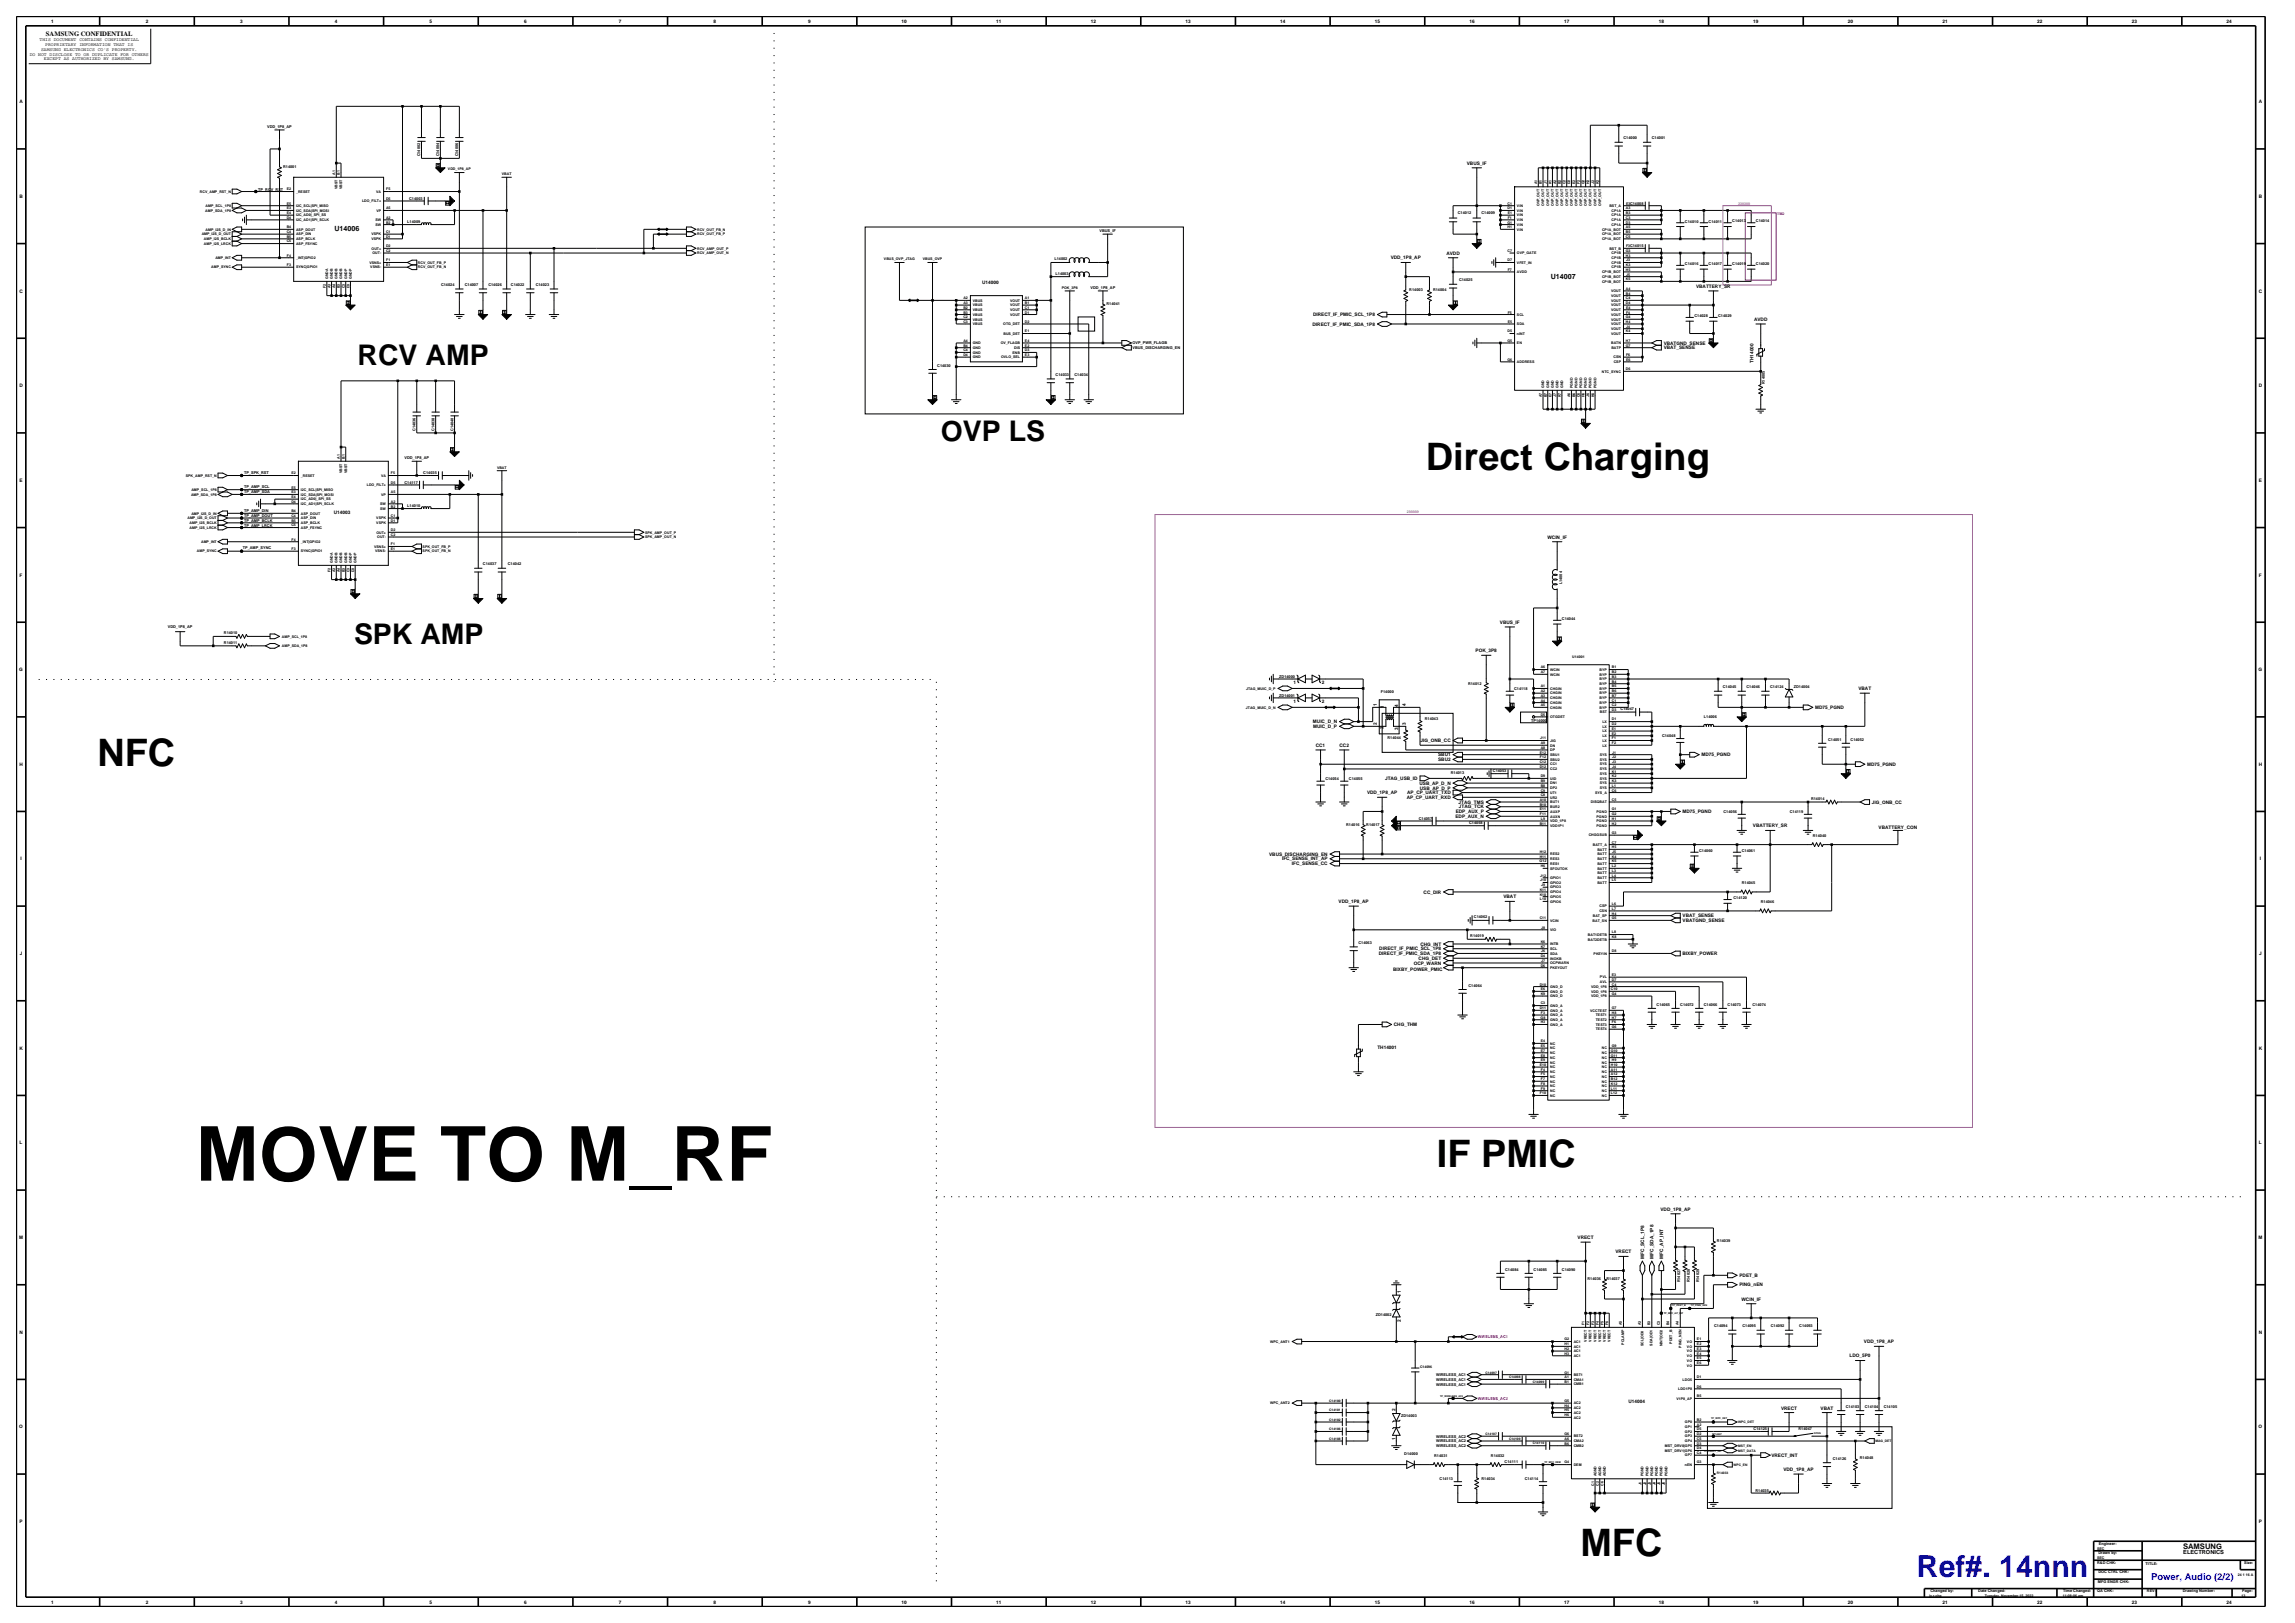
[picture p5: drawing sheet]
<svg xmlns="http://www.w3.org/2000/svg" width="420mm" height="297mm" viewBox="0 0 420 297" stroke-linecap="round" stroke-linejoin="round" font-family="sans-serif">
<defs><g id="words">
<text font-size="13.9" x="35.8" y="216">MOVE TO M_RF</text>
<g font-size="6.9">
<text x="260.9" y="86">Direct Charging</text>
<text x="17.8" y="140.2">NFC</text>
<text x="263" y="213.6">IF PMIC</text>
<text x="289.2" y="284.8">MFC</text>
</g>
<text font-size="5.5" fill="#00f" x="350.8" y="288.6">Ref#. 14nnn</text>
<g font-size="5.2">
<text x="65.4" y="66.9">RCV AMP</text>
<text x="172.2" y="80.7">OVP LS</text>
<text x="64.8" y="117.8">SPK AMP</text>
</g>
<text font-size="1.7" fill="#00f" x="393.7" y="289">Power, Audio (2/2)</text>
<text font-size="1.4" x="399.5" y="283.4">SAMSUNG</text>
<g font-size="1.3">
<text x="61.2" y="42.2">U14006</text>
<text x="283.8" y="51.1">U14007</text>
</g>
<text font-size="1.2" x="8.4" y="6.5">SAMSUNG CONFIDENTIAL</text>
<text font-size="1" x="399.5" y="284.4">ELECTRONICS</text>
<g font-size=".9">
<text x="9.3" y="4.2">1</text>
<text x="26.7" y="4.2">2</text>
<text x="44" y="4.2">3</text>
<text x="61.3" y="4.2">4</text>
<text x="78.6" y="4.2">5</text>
<text x="95.9" y="4.2">6</text>
<text x="113.3" y="4.2">7</text>
<text x="130.6" y="4.2">8</text>
<text x="147.9" y="4.2">9</text>
<text x="165" y="4.2">10</text>
<text x="182.3" y="4.2">11</text>
<text x="199.6" y="4.2">12</text>
<text x="217" y="4.2">13</text>
<text x="234.3" y="4.2">14</text>
<text x="251.6" y="4.2">15</text>
<text x="268.9" y="4.2">16</text>
<text x="286.2" y="4.2">17</text>
<text x="303.6" y="4.2">18</text>
<text x="320.9" y="4.2">19</text>
<text x="338.2" y="4.2">20</text>
<text x="355.5" y="4.2">21</text>
<text x="372.8" y="4.2">22</text>
<text x="390.2" y="4.2">23</text>
<text x="407.5" y="4.2">24</text>
<text x="5.4" y="10.2">DO NOT DISCLOSE TO OR DUPLICATE FOR OTHERS</text>
<text x="7.3" y="7.6">THIS DOCUMENT CONTAINS CONFIDENTIAL</text>
<text x="7.5" y="9.3">SAMSUNG ELECTRONICS CO'S PROPERTY.</text>
<text x="8" y="11">EXCEPT AS AUTHORIZED BY SAMSUNG.</text>
<text x="8.3" y="8.4">PROPRIETARY INFORMATION THAT IS</text>
<text x="3.6" y="18.9">A</text>
<text x="413.4" y="18.9">A</text>
<text x="268.4" y="30.2">VBUS_IF</text>
<text x="3.6" y="36.2">B</text>
<text x="413.4" y="36.2">B</text>
<text x="254.5" y="47.5">VDD_1P8_AP</text>
<text x="264.7" y="46.6">AVDD</text>
<text x="3.6" y="53.5">C</text>
<text x="179.8" y="51.9">U14000</text>
<text x="310.4" y="52.7">VBATTERY_SR</text>
<text x="413.4" y="53.5">C</text>
<text x="240.2" y="59.6">DIRECT_IF_PMIC_SDA_1P8</text>
<text x="240.3" y="57.9">DIRECT_IF_PMIC_SCL_1P8</text>
<text x="321" y="58.7">AVDD</text>
<text x="304.5" y="63.9">VBAT_SENSE</text>
<text x="304.5" y="63.1">VBATGND_SENSE</text>
<text x="3.6" y="70.9">D</text>
<text x="320.9" y="66.4" transform="rotate(-90 320.9 66.4)">TH14000</text>
<text x="413.4" y="70.9">D</text>
<text x="3.6" y="88.2">E</text>
<text x="413.4" y="88.2">E</text>
<text x="61.1" y="94">U14003</text>
<text x="283.2" y="98.6">WCIN_IF</text>
<text x="3.6" y="105.5">F</text>
<text x="413.4" y="105.5">F</text>
<text x="270" y="119.4">POK_3P8</text>
<text x="274.5" y="114.2">VBUS_IF</text>
<text x="3.5" y="122.8">G</text>
<text x="236.7" y="125.1">1</text>
<text x="241.9" y="125.1">2</text>
<text x="413.3" y="122.8">G</text>
<text x="236.7" y="128.6">1</text>
<text x="241.9" y="128.6">2</text>
<text x="252" y="129.3" transform="rotate(-90 252 129.3)">1</text>
<text x="253.3" y="129.6" transform="rotate(-90 253.3 129.6)">1</text>
<text x="255.8" y="129.4" transform="rotate(-90 255.8 129.4)">4</text>
<text x="257.3" y="129.3" transform="rotate(-90 257.3 129.3)">4</text>
<text x="332.2" y="129.7">MD75_PGND</text>
<text x="340.1" y="126.3">VBAT</text>
<text x="240.3" y="132.4">MUIC_D_N</text>
<text x="240.3" y="133.2">MUIC_D_P</text>
<text x="240.8" y="136.7">CC1</text>
<text x="245.1" y="136.7">CC2</text>
<text x="252" y="132.7" transform="rotate(-90 252 132.7)">2</text>
<text x="253.2" y="133.5" transform="rotate(-90 253.2 133.5)">2</text>
<text x="255.8" y="133.6" transform="rotate(-90 255.8 133.6)">3</text>
<text x="257.3" y="132.7" transform="rotate(-90 257.3 132.7)">3</text>
<text x="260" y="135.8">JIG_ONB_CC</text>
<text x="3.6" y="140.2">H</text>
<text x="253.5" y="142.7">JTAG_USB_ID</text>
<text x="259.8" y="143.6">USB_AP_D_N</text>
<text x="263.2" y="138.4">SBU1</text>
<text x="263.2" y="139.3">SBU2</text>
<text x="311.4" y="138.4">MD75_PGND</text>
<text x="341.7" y="140.2">MD75_PGND</text>
<text x="413.4" y="140.2">H</text>
<text x="250.2" y="145.3">VDD_1P8_AP</text>
<text x="257.4" y="146.2">AP_CP_UART_RXD</text>
<text x="257.5" y="145.3">AP_CP_UART_TXD</text>
<text x="259.8" y="144.5">USB_AP_D_P</text>
<text x="266.4" y="149.7">EDP_AUX_N</text>
<text x="266.4" y="148.8">EDP_AUX_P</text>
<text x="266.9" y="147.1">JTAG_TMS</text>
<text x="267" y="147.9">JTAG_TCK</text>
<text x="307.9" y="148.8">MD75_PGND</text>
<text x="342.6" y="147.1">JIG_ONB_CC</text>
<text x="320.8" y="151.4">VBATTERY_SR</text>
<text x="343.8" y="151.6">VBATTERY_CON</text>
<text x="3.7" y="157.5">I</text>
<text x="232.3" y="156.6">VBUS_DISCHARGING_EN</text>
<text x="234.6" y="157.5">IFC_SENSE_INT_AP</text>
<text x="236.4" y="158.3">IFC_SENSE_CC</text>
<text x="413.5" y="157.5">I</text>
<text x="245" y="165.3">VDD_1P8_AP</text>
<text x="260.5" y="163.5">CC_DIR</text>
<text x="275.1" y="164.4">VBAT</text>
<text x="307.9" y="167.9">VBAT_SENSE</text>
<text x="252.4" y="173.9">DIRECT_IF_PMIC_SCL_1P8</text>
<text x="260" y="173">CHG_INT</text>
<text x="307.9" y="168.7">VBATGND_SENSE</text>
<text x="3.6" y="174.8">J</text>
<text x="252.3" y="174.8">DIRECT_IF_PMIC_SDA_1P8</text>
<text x="255" y="177.6">BIXBY_POWER_PMIC</text>
<text x="258.7" y="176.5">OCP_WARN</text>
<text x="259.6" y="175.7">CHG_DET</text>
<text x="307.9" y="174.8">BIXBY_POWER</text>
<text x="413.4" y="174.8">J</text>
<text x="255.1" y="187.8">CHG_THM</text>
<text x="3.6" y="192.1">K</text>
<text x="252.1" y="192">TH14001</text>
<text x="413.4" y="192.1">K</text>
<text x="3.6" y="209.4">L</text>
<text x="413.4" y="209.4">L</text>
<text x="303.9" y="221.6">VDD_1P8_AP</text>
<text x="3.5" y="226.7">M</text>
<text x="288.7" y="226.7">VRECT</text>
<text x="413.3" y="226.7">M</text>
<text x="295.6" y="229.4">VRECT</text>
<text x="300.9" y="230.3" transform="rotate(-90 300.9 230.3)">MFC_SCL_1P8</text>
<text x="302.6" y="230.3" transform="rotate(-90 302.6 230.3)">MFC_SDA_1P8</text>
<text x="304.4" y="230.3" transform="rotate(-90 304.4 230.3)">MFC_AP_INT</text>
<text x="318.3" y="233.7">PDET_B</text>
<text x="256.3" y="236.6" transform="rotate(-90 256.3 236.6)">1</text>
<text x="318.3" y="235.4">PING_nEN</text>
<text x="318.7" y="238">WCIN_IF</text>
<text x="3.6" y="244.1">N</text>
<text x="256.3" y="241.8" transform="rotate(-90 256.3 241.8)">2</text>
<text x="341.1" y="245.8">VDD_1P8_AP</text>
<text x="413.4" y="244.1">N</text>
<text x="338.5" y="248.4">LDO_5P0</text>
<text x="298" y="256.7">U14004</text>
<text x="325.9" y="257.9">VRECT</text>
<text x="333.2" y="257.9">VBAT</text>
<text x="3.5" y="261.4">O</text>
<text x="255.4" y="263.5" transform="rotate(-90 255.4 263.5)">1</text>
<text x="255.4" y="258.3" transform="rotate(-90 255.4 258.3)">2</text>
<text x="413.3" y="261.4">O</text>
<text x="324.2" y="266.6">VRECT_INT</text>
<text x="326.4" y="269.2">VDD_1P8_AP</text>
<text x="3.6" y="278.7">P</text>
<text x="413.4" y="278.7">P</text>
<text x="9.3" y="293.4">1</text>
<text x="26.7" y="293.4">2</text>
<text x="44" y="293.4">3</text>
<text x="61.3" y="293.4">4</text>
<text x="78.6" y="293.4">5</text>
<text x="95.9" y="293.4">6</text>
<text x="113.3" y="293.4">7</text>
<text x="130.6" y="293.4">8</text>
<text x="147.9" y="293.4">9</text>
<text x="165" y="293.4">10</text>
<text x="182.3" y="293.4">11</text>
<text x="199.6" y="293.4">12</text>
<text x="217" y="293.4">13</text>
<text x="234.3" y="293.4">14</text>
<text x="251.6" y="293.4">15</text>
<text x="268.9" y="293.4">16</text>
<text x="286.2" y="293.4">17</text>
<text x="303.6" y="293.4">18</text>
<text x="320.9" y="293.4">19</text>
<text x="338.2" y="293.4">20</text>
<text x="355.5" y="293.4">21</text>
<text x="372.8" y="293.4">22</text>
<text x="390.2" y="293.4">23</text>
<text x="407.5" y="293.4">24</text>
</g>
<g font-size=".7">
<text x="48.9" y="23.4">VDD_1P8_AP</text>
<text x="76.9" y="28.6" transform="rotate(-90 76.9 28.6)">C14002</text>
<text x="80.4" y="28.6" transform="rotate(-90 80.4 28.6)">C14004</text>
<text x="83.8" y="28.6" transform="rotate(-90 83.8 28.6)">C14006</text>
<text x="297.1" y="25.5">C14000</text>
<text x="302.3" y="25.5">C14001</text>
<text x="36.6" y="35.3">RCV_AMP_RST_N</text>
<text x="47.3" y="34.9">TP_RCV_RST</text>
<text x="51.8" y="30.8">R14001</text>
<text x="52.5" y="34.8">E2</text>
<text x="54.2" y="35.3">_RESET</text>
<text x="61.3" y="32" transform="rotate(-90 61.3 32)">A1</text>
<text x="61.8" y="34.6" transform="rotate(-90 61.8 34.6)">VBST</text>
<text x="62.2" y="32" transform="rotate(-90 62.2 32)">B1</text>
<text x="62.6" y="34.6" transform="rotate(-90 62.6 34.6)">VBST</text>
<text x="68.9" y="35.3">VA</text>
<text x="70.7" y="34.8">F5</text>
<text x="82" y="31.2">VDD_1P8_AP</text>
<text x="91.8" y="32">VBAT</text>
<text x="281.3" y="33.7" transform="rotate(-90 281.3 33.7)">A1</text>
<text x="282.2" y="33.7" transform="rotate(-90 282.2 33.7)">B1</text>
<text x="283.1" y="33.7" transform="rotate(-90 283.1 33.7)">J1</text>
<text x="283.9" y="33.7" transform="rotate(-90 283.9 33.7)">K1</text>
<text x="284.8" y="33.7" transform="rotate(-90 284.8 33.7)">A2</text>
<text x="285.6" y="33.7" transform="rotate(-90 285.6 33.7)">B2</text>
<text x="286.5" y="33.7" transform="rotate(-90 286.5 33.7)">C2</text>
<text x="287.4" y="33.7" transform="rotate(-90 287.4 33.7)">D2</text>
<text x="288.2" y="33.7" transform="rotate(-90 288.2 33.7)">E2</text>
<text x="289.1" y="33.7" transform="rotate(-90 289.1 33.7)">F2</text>
<text x="290" y="33.7" transform="rotate(-90 290 33.7)">G2</text>
<text x="290.8" y="33.7" transform="rotate(-90 290.8 33.7)">H2</text>
<text x="291.7" y="33.7" transform="rotate(-90 291.7 33.7)">J2</text>
<text x="292.6" y="33.7" transform="rotate(-90 292.6 33.7)">K2</text>
<text x="37.6" y="38.7">AMP_SDA_1P8</text>
<text x="37.6" y="37.9">AMP_SCL_1P8</text>
<text x="52.5" y="40">D4</text>
<text x="52.5" y="41.8">B4</text>
<text x="52.5" y="38.3">E3</text>
<text x="52.5" y="39.2">E4</text>
<text x="52.5" y="37.4">E5</text>
<text x="54.2" y="40.5">I2C_AD1|SPI_SCLK</text>
<text x="54.2" y="38.7">I2C_SDA|SPI_MOSI</text>
<text x="54.2" y="39.6">I2C_AD0|_SPI_SS</text>
<text x="54.2" y="37.9">I2C_SCL|SPI_MISO</text>
<text x="66.3" y="37">LDO_FILT+</text>
<text x="68.7" y="40.5">SW</text>
<text x="68.7" y="41.3">SW</text>
<text x="68.9" y="38.7">VP</text>
<text x="70.7" y="36.6">D5</text>
<text x="70.7" y="40">A2</text>
<text x="70.7" y="38.3">A5</text>
<text x="70.7" y="40.9">B2</text>
<text x="74.5" y="40.7">L14009</text>
<text x="74.9" y="36.6">C14003</text>
<text x="266.8" y="39.2">C14012</text>
<text x="271.1" y="39.2">C14009</text>
<text x="275.9" y="40.9">G1</text>
<text x="275.9" y="41.8">H1</text>
<text x="275.9" y="38.3">D1</text>
<text x="275.9" y="37.4">C1</text>
<text x="275.9" y="39.2">E1</text>
<text x="275.9" y="40">F1</text>
<text x="277.6" y="41.3">VIN</text>
<text x="277.6" y="40.5">VIN</text>
<text x="277.6" y="39.6">VIN</text>
<text x="277.6" y="38.7">VIN</text>
<text x="277.6" y="37.9">VIN</text>
<text x="281.8" y="37.7" transform="rotate(-90 281.8 37.7)">OVP_OUT</text>
<text x="282.6" y="37.7" transform="rotate(-90 282.6 37.7)">OVP_OUT</text>
<text x="283.5" y="37.7" transform="rotate(-90 283.5 37.7)">OVP_OUT</text>
<text x="284.3" y="37.7" transform="rotate(-90 284.3 37.7)">OVP_OUT</text>
<text x="285.2" y="37.7" transform="rotate(-90 285.2 37.7)">OVP_OUT</text>
<text x="286.1" y="37.7" transform="rotate(-90 286.1 37.7)">OVP_OUT</text>
<text x="287" y="37.7" transform="rotate(-90 287 37.7)">OVP_OUT</text>
<text x="287.8" y="37.7" transform="rotate(-90 287.8 37.7)">OVP_OUT</text>
<text x="288.7" y="37.7" transform="rotate(-90 288.7 37.7)">OVP_OUT</text>
<text x="289.5" y="37.7" transform="rotate(-90 289.5 37.7)">OVP_OUT</text>
<text x="290.4" y="37.7" transform="rotate(-90 290.4 37.7)">OVP_OUT</text>
<text x="291.3" y="37.7" transform="rotate(-90 291.3 37.7)">OVP_OUT</text>
<text x="292.1" y="37.7" transform="rotate(-90 292.1 37.7)">OVP_OUT</text>
<text x="293" y="37.7" transform="rotate(-90 293 37.7)">OVP_OUT</text>
<text x="294.5" y="37.9">BST_A</text>
<text x="294.9" y="41.3">CP1A</text>
<text x="294.9" y="39.6">CP1A</text>
<text x="294.9" y="40.5">CP1A</text>
<text x="294.9" y="38.7">CP1A</text>
<text x="297.6" y="40.9">D3</text>
<text x="297.6" y="39.2">B3</text>
<text x="297.6" y="40">C3</text>
<text x="297.6" y="38.3">A3</text>
<text x="297.6" y="41.8">A5</text>
<text x="297.6" y="37.4">E3C14008</text>
<text x="308.4" y="40.7">C14010</text>
<text x="312.7" y="40.7">C14011</text>
<text x="317" y="40.7">C14013</text>
<text x="321.3" y="40.7">C14014</text>
<text x="36.9" y="43.1">AMP_I2S_D_OUT</text>
<text x="37.3" y="43.9">AMP_I2S_BCLK</text>
<text x="37.3" y="44.8">AMP_I2S_LRCK</text>
<text x="37.6" y="42.2">AMP_I2S_D_IN</text>
<text x="39.4" y="47.4">AMP_INT</text>
<text x="52.5" y="43.5">B5</text>
<text x="52.5" y="42.6">C4</text>
<text x="52.5" y="44.4">C5</text>
<text x="52.5" y="47">F4</text>
<text x="54.2" y="47.4">_INT|GPIO2</text>
<text x="54.2" y="43.9">ASP_BCLK</text>
<text x="54.2" y="43.1">ASP_DIN</text>
<text x="54.2" y="44.8">ASP_FSYNC</text>
<text x="54.2" y="42.2">ASP_DOUT</text>
<text x="68" y="43.1">VSPK</text>
<text x="68" y="43.9">VSPK</text>
<text x="68" y="45.7">OUT+</text>
<text x="68.2" y="46.5">OUT-</text>
<text x="70.7" y="42.6">C1</text>
<text x="70.7" y="46.1">C2</text>
<text x="70.7" y="43.5">D1</text>
<text x="70.7" y="45.2">D2</text>
<text x="70.7" y="47.8">F1</text>
<text x="127.6" y="42.2">RCV_OUT_FB_N</text>
<text x="127.6" y="43.1">RCV_OUT_FB_P</text>
<text x="127.6" y="45.7">RCV_AMP_OUT_P</text>
<text x="127.6" y="46.5">RCV_AMP_OUT_N</text>
<text x="161.8" y="47.6">VBUS_OVP_JTAG</text>
<text x="168.9" y="47.6">VBUS_OVP</text>
<text x="193" y="47.6">L14002</text>
<text x="201.2" y="42.4">VBUS_IF</text>
<text x="275.9" y="47.8">D7</text>
<text x="275.9" y="46.1">C7</text>
<text x="277.6" y="42.2">VIN</text>
<text x="277.6" y="46.5">OVP_GATE</text>
<text x="293.2" y="43.9">CP1A_BOT</text>
<text x="293.2" y="43.1">CP1A_BOT</text>
<text x="293.2" y="42.2">CP1A_BOT</text>
<text x="294.5" y="45.7">BST_B</text>
<text x="294.9" y="47.4">CP1B</text>
<text x="294.9" y="46.5">CP1B</text>
<text x="297.5" y="46.1">G3</text>
<text x="297.6" y="47">H3</text>
<text x="297.6" y="43.5">C5</text>
<text x="297.6" y="42.6">B5</text>
<text x="297.6" y="45.2">F3C14015</text>
<text x="297.6" y="47.8">J3</text>
<text x="38.7" y="49.1">AMP_SYNC</text>
<text x="52.5" y="48.7">F3</text>
<text x="54.2" y="49.1">SYNC|GPIO1</text>
<text x="59.6" y="52.8" transform="rotate(-90 59.6 52.8)">F2</text>
<text x="60" y="51.1" transform="rotate(-90 60 51.1)">GNDA</text>
<text x="60.5" y="52.8" transform="rotate(-90 60.5 52.8)">A3</text>
<text x="60.9" y="51.1" transform="rotate(-90 60.9 51.1)">GNDB</text>
<text x="61.3" y="52.8" transform="rotate(-90 61.3 52.8)">A4</text>
<text x="61.8" y="51.1" transform="rotate(-90 61.8 51.1)">GNDB</text>
<text x="62.2" y="52.8" transform="rotate(-90 62.2 52.8)">B3</text>
<text x="62.6" y="51.1" transform="rotate(-90 62.6 51.1)">GNDB</text>
<text x="63.1" y="52.8" transform="rotate(-90 63.1 52.8)">C3</text>
<text x="63.5" y="51.1" transform="rotate(-90 63.5 51.1)">GNDP</text>
<text x="63.9" y="52.8" transform="rotate(-90 63.9 52.8)">D3</text>
<text x="64.4" y="51.1" transform="rotate(-90 64.4 51.1)">GNDP</text>
<text x="67.6" y="48.3">VSNS+</text>
<text x="67.8" y="49.1">VSNS-</text>
<text x="70.7" y="48.7">E1</text>
<text x="76.5" y="48.3">RCV_OUT_FB_P</text>
<text x="76.5" y="49.1">RCV_OUT_FB_N</text>
<text x="80.7" y="52.4">C14024</text>
<text x="85.1" y="52.4">C14007</text>
<text x="89.4" y="52.4">C14026</text>
<text x="93.5" y="52.4">C14022</text>
<text x="98" y="52.4">C14023</text>
<text x="193.2" y="50.2">L14003</text>
<text x="194.3" y="52.8">POK_3P8</text>
<text x="199.6" y="52.8">VDD_1P8_AP</text>
<text x="257.9" y="53.2">R14003</text>
<text x="262.3" y="53.2">R14004</text>
<text x="267" y="51.5">C14025</text>
<text x="275.9" y="49.6">F7</text>
<text x="277.6" y="50">AVDD</text>
<text x="277.6" y="48.3">VFET_IN</text>
<text x="293.2" y="51.7">CP1B_BOT</text>
<text x="293.2" y="50.9">CP1B_BOT</text>
<text x="293.2" y="50">CP1B_BOT</text>
<text x="294.9" y="53.5">VOUT</text>
<text x="294.9" y="49.1">CP1B</text>
<text x="294.9" y="48.3">CP1B</text>
<text x="297.6" y="48.7">K3</text>
<text x="297.6" y="51.3">K5</text>
<text x="297.6" y="49.6">H5</text>
<text x="297.6" y="53.9">B4</text>
<text x="297.6" y="53">A4</text>
<text x="297.6" y="50.4">J5</text>
<text x="308.4" y="48.5">C14016</text>
<text x="312.7" y="48.5">C14017</text>
<text x="317" y="48.5">C14019</text>
<text x="321.3" y="48.5">C14020</text>
<text x="176.3" y="56.5">B2</text>
<text x="176.3" y="57.4">B3</text>
<text x="176.3" y="58.2">C2</text>
<text x="176.3" y="59.1">C3</text>
<text x="176.3" y="54.8">A2</text>
<text x="176.3" y="55.6">A3</text>
<text x="178" y="56.9">VBUS</text>
<text x="178" y="57.8">VBUS</text>
<text x="178" y="58.7">VBUS</text>
<text x="178" y="59.5">VBUS</text>
<text x="178" y="55.2">VBUS</text>
<text x="178" y="56.1">VBUS</text>
<text x="183.6" y="59.5">OTG_DET</text>
<text x="184.9" y="57.8">VOUT</text>
<text x="184.9" y="56.1">VOUT</text>
<text x="184.9" y="56.9">VOUT</text>
<text x="184.9" y="55.2">VOUT</text>
<text x="187.6" y="57.4">D1</text>
<text x="187.6" y="59.1">D2</text>
<text x="187.6" y="55.6">B1</text>
<text x="187.6" y="56.5">C1</text>
<text x="187.6" y="54.8">A1</text>
<text x="202.5" y="55.8">R14041</text>
<text x="275.9" y="59.1">E5</text>
<text x="275.9" y="57.4">F5</text>
<text x="277.6" y="57.8">SCL</text>
<text x="277.6" y="59.5">SDA</text>
<text x="294.9" y="59.5">VOUT</text>
<text x="294.9" y="58.7">VOUT</text>
<text x="294.9" y="57.8">VOUT</text>
<text x="294.9" y="56.9">VOUT</text>
<text x="294.9" y="55.2">VOUT</text>
<text x="294.9" y="56.1">VOUT</text>
<text x="294.9" y="54.3">VOUT</text>
<text x="297.5" y="58.2">G4</text>
<text x="297.6" y="59.1">H4</text>
<text x="297.6" y="54.8">C4</text>
<text x="297.6" y="55.6">D4</text>
<text x="297.6" y="56.5">E4</text>
<text x="297.6" y="57.4">F4</text>
<text x="297.6" y="60">J4</text>
<text x="310.1" y="58.1">C14028</text>
<text x="314.4" y="58.1">C14029</text>
<text x="176.3" y="65.2">D4</text>
<text x="176.3" y="63.4">B4</text>
<text x="176.3" y="64.3">C4</text>
<text x="176.3" y="62.6">A4</text>
<text x="178" y="65.6">GND</text>
<text x="178" y="63.9">GND</text>
<text x="178" y="64.7">GND</text>
<text x="178" y="63">GND</text>
<text x="183.1" y="63">OV_FLAGB</text>
<text x="183.2" y="65.6">OVLO_SEL</text>
<text x="183.6" y="61.3">BUS_DET</text>
<text x="185.3" y="64.7">ENB</text>
<text x="185.6" y="63.9">DIS</text>
<text x="187.6" y="64.3">D3</text>
<text x="187.6" y="60.8">E1</text>
<text x="187.6" y="63.4">E2</text>
<text x="187.6" y="65.2">E3</text>
<text x="187.6" y="62.6">E4</text>
<text x="207.3" y="63">OVP_PWR_FLAGB</text>
<text x="207.3" y="63.9">VBUS_DISCHARGING_EN</text>
<text x="275.9" y="62.6">G5</text>
<text x="275.9" y="60.8">D5</text>
<text x="277.6" y="63">EN</text>
<text x="277.6" y="61.3">nINT</text>
<text x="294.9" y="61.3">VOUT</text>
<text x="294.9" y="60.4">VOUT</text>
<text x="294.9" y="63">BATN</text>
<text x="294.9" y="63.9">BATP</text>
<text x="295.3" y="65.6">CSN</text>
<text x="297.5" y="63.4">G7</text>
<text x="297.6" y="60.8">K4</text>
<text x="297.6" y="62.6">H7</text>
<text x="297.6" y="65.2">F6</text>
<text x="171.5" y="67.1">C14030</text>
<text x="193.2" y="68.8">C14033</text>
<text x="196.6" y="68.8">C14034</text>
<text x="275.9" y="66">G6</text>
<text x="277.6" y="66.5">ADDRESS</text>
<text x="282.6" y="71" transform="rotate(-90 282.6 71)">GND</text>
<text x="283.5" y="71" transform="rotate(-90 283.5 71)">GND</text>
<text x="284.3" y="71" transform="rotate(-90 284.3 71)">GND</text>
<text x="285.2" y="71" transform="rotate(-90 285.2 71)">GND</text>
<text x="286.1" y="71" transform="rotate(-90 286.1 71)">GND</text>
<text x="287.8" y="71" transform="rotate(-90 287.8 71)">PGND</text>
<text x="288.7" y="71" transform="rotate(-90 288.7 71)">PGND</text>
<text x="289.5" y="71" transform="rotate(-90 289.5 71)">PGND</text>
<text x="290.4" y="71" transform="rotate(-90 290.4 71)">PGND</text>
<text x="291.3" y="71" transform="rotate(-90 291.3 71)">PGND</text>
<text x="292.1" y="71" transform="rotate(-90 292.1 71)">PGND</text>
<text x="293.2" y="68.2">NTC_SYNC</text>
<text x="295.3" y="66.5">CSP</text>
<text x="297.6" y="67.8">D6</text>
<text x="297.6" y="66">E6</text>
<text x="322.9" y="70.3" transform="rotate(-90 322.9 70.3)">R14005</text>
<text x="282.2" y="72.7" transform="rotate(-90 282.2 72.7)">A7</text>
<text x="283.1" y="72.7" transform="rotate(-90 283.1 72.7)">B7</text>
<text x="283.9" y="72.7" transform="rotate(-90 283.9 72.7)">E7</text>
<text x="284.8" y="72.6" transform="rotate(-90 284.8 72.6)">J7</text>
<text x="285.6" y="72.7" transform="rotate(-90 285.6 72.7)">K7</text>
<text x="287.4" y="72.7" transform="rotate(-90 287.4 72.7)">A6</text>
<text x="288.2" y="72.7" transform="rotate(-90 288.2 72.7)">B6</text>
<text x="289.1" y="72.7" transform="rotate(-90 289.1 72.7)">C6</text>
<text x="290" y="72.7" transform="rotate(-90 290 72.7)">H6</text>
<text x="290.8" y="72.6" transform="rotate(-90 290.8 72.6)">J6</text>
<text x="291.7" y="72.7" transform="rotate(-90 291.7 72.7)">K6</text>
<text x="62.2" y="84" transform="rotate(-90 62.2 84)">A1</text>
<text x="63.1" y="84" transform="rotate(-90 63.1 84)">B1</text>
<text x="76" y="78.9" transform="rotate(-90 76 78.9)">C14036</text>
<text x="79.5" y="78.9" transform="rotate(-90 79.5 78.9)">C14038</text>
<text x="83" y="78.9" transform="rotate(-90 83 78.9)">C14040</text>
<text x="34" y="87.2">SPK_AMP_RST_N</text>
<text x="35" y="89.8">AMP_SCL_1P8</text>
<text x="44.7" y="86.8">TP_SPK_RST</text>
<text x="44.7" y="89.2">TP_AMP_SCL</text>
<text x="53.3" y="89.4">E5</text>
<text x="53.3" y="86.8">E2</text>
<text x="55.1" y="89.8">I2C_SCL|SPI_MISO</text>
<text x="55.1" y="87.2">_RESET</text>
<text x="62.6" y="86.6" transform="rotate(-90 62.6 86.6)">VBST</text>
<text x="63.5" y="86.6" transform="rotate(-90 63.5 86.6)">VBST</text>
<text x="67.1" y="89">LDO_FILT+</text>
<text x="69.7" y="87.2">VA</text>
<text x="71.5" y="88.5">D5</text>
<text x="71.6" y="86.8">F5</text>
<text x="74" y="88.5">C14117</text>
<text x="74" y="84">VDD_1P8_AP</text>
<text x="77.5" y="86.8">C14035</text>
<text x="91" y="85.7">VBAT</text>
<text x="34.3" y="95">AMP_I2S_D_OUT</text>
<text x="34.7" y="95.9">AMP_I2S_BCLK</text>
<text x="35" y="90.7">AMP_SDA_1P8</text>
<text x="35" y="94.2">AMP_I2S_D_IN</text>
<text x="44.7" y="94.6">TP_AMP_DOUT</text>
<text x="44.7" y="90.3">TP_AMP_SDA</text>
<text x="44.7" y="95.5">TP_AMP_BCLK</text>
<text x="44.7" y="93.8">TP_AMP_DIN</text>
<text x="53.3" y="92">D4</text>
<text x="53.3" y="93.7">B4</text>
<text x="53.3" y="95.5">B5</text>
<text x="53.3" y="94.6">C4</text>
<text x="53.3" y="90.3">E3</text>
<text x="53.3" y="91.1">E4</text>
<text x="55.1" y="90.7">I2C_SDA|SPI_MOSI</text>
<text x="55.1" y="91.6">I2C_AD0|_SPI_SS</text>
<text x="55.1" y="92.4">I2C_AD1|SPI_SCLK</text>
<text x="55.1" y="94.2">ASP_DOUT</text>
<text x="55.1" y="95.9">ASP_BCLK</text>
<text x="55.1" y="95">ASP_DIN</text>
<text x="68.9" y="95.9">VSPK</text>
<text x="68.9" y="95">VSPK</text>
<text x="69.6" y="93.3">SW</text>
<text x="69.6" y="92.4">SW</text>
<text x="69.8" y="90.7">VP</text>
<text x="71.5" y="95.5">D1</text>
<text x="71.5" y="92.9">B2</text>
<text x="71.5" y="94.6">C1</text>
<text x="71.5" y="92">A2</text>
<text x="71.5" y="90.3">A5</text>
<text x="74.5" y="92.7">L14010</text>
<text x="34.7" y="96.8">AMP_I2S_LRCK</text>
<text x="36" y="101.1">AMP_SYNC</text>
<text x="36.8" y="99.4">AMP_INT</text>
<text x="44.4" y="100.5">TP_AMP_SYNC</text>
<text x="44.7" y="96.3">TP_AMP_LRCK</text>
<text x="53.3" y="96.3">C5</text>
<text x="53.4" y="100.7">F3</text>
<text x="53.4" y="98.9">F4</text>
<text x="55.1" y="101.1">SYNC|GPIO1</text>
<text x="55.1" y="99.4">_INT|GPIO2</text>
<text x="55.1" y="96.8">ASP_FSYNC</text>
<text x="68.5" y="100.2">VSNS+</text>
<text x="68.6" y="101.1">VSNS-</text>
<text x="68.9" y="97.6">OUT+</text>
<text x="69" y="98.5">OUT-</text>
<text x="71.5" y="97.2">D2</text>
<text x="71.5" y="98.1">C2</text>
<text x="71.5" y="100.7">E1</text>
<text x="71.6" y="99.8">F1</text>
<text x="77.3" y="101.1">SPK_OUT_FB_N</text>
<text x="77.3" y="100.2">SPK_OUT_FB_P</text>
<text x="118.1" y="98.5">SPK_AMP_OUT_N</text>
<text x="118.1" y="97.6">SPK_AMP_OUT_P</text>
<text x="60.5" y="104.7" transform="rotate(-90 60.5 104.7)">F2</text>
<text x="60.9" y="103" transform="rotate(-90 60.9 103)">GNDA</text>
<text x="61.3" y="104.7" transform="rotate(-90 61.3 104.7)">A3</text>
<text x="61.8" y="103" transform="rotate(-90 61.8 103)">GNDB</text>
<text x="62.2" y="104.7" transform="rotate(-90 62.2 104.7)">A4</text>
<text x="62.6" y="103" transform="rotate(-90 62.6 103)">GNDB</text>
<text x="63.1" y="104.7" transform="rotate(-90 63.1 104.7)">B3</text>
<text x="63.5" y="103" transform="rotate(-90 63.5 103)">GNDB</text>
<text x="63.9" y="104.7" transform="rotate(-90 63.9 104.7)">C3</text>
<text x="64.4" y="103" transform="rotate(-90 64.4 103)">GNDP</text>
<text x="64.8" y="104.7" transform="rotate(-90 64.8 104.7)">D3</text>
<text x="65.2" y="103" transform="rotate(-90 65.2 103)">GNDP</text>
<text x="88.4" y="103.5">C14037</text>
<text x="92.9" y="103.3">C14042</text>
<text x="285.9" y="106.9" transform="rotate(-90 285.9 106.9)">L14004</text>
<text x="285.8" y="113.4">C14044</text>
<text x="30.7" y="115">VDD_1P8_AP</text>
<text x="41" y="117.8">R14011</text>
<text x="41" y="116.1">R14010</text>
<text x="51.6" y="118.4">AMP_SDA_1P8</text>
<text x="51.6" y="116.7">AMP_SCL_1P8</text>
<text x="234.1" y="124">ZD14000</text>
<text x="268.7" y="125.3">R14012</text>
<text x="282" y="122.3">A6</text>
<text x="282" y="123.2">A7</text>
<text x="282" y="125.8">A1</text>
<text x="283.7" y="122.8">WCIN</text>
<text x="283.7" y="123.6">WCIN</text>
<text x="287.7" y="120.4">U14001</text>
<text x="292.7" y="123.6">BYP</text>
<text x="292.7" y="124.5">BYP</text>
<text x="292.7" y="125.3">BYP</text>
<text x="292.7" y="122.8">BYP</text>
<text x="295" y="123.2">B2</text>
<text x="295" y="124">B3</text>
<text x="295" y="124.9">B4</text>
<text x="295" y="125.8">B5</text>
<text x="295" y="122.3">B1</text>
<text x="315.3" y="126">C14045</text>
<text x="319.6" y="126">C14046</text>
<text x="324" y="126">C14124</text>
<text x="328.3" y="126">ZD14004</text>
<text x="228" y="129.7">JTAG_MUIC_D_N</text>
<text x="228" y="126.2">JTAG_MUIC_D_P</text>
<text x="234.1" y="127.5">ZD14001</text>
<text x="252.7" y="126.9">F14000</text>
<text x="260.7" y="131.8">R14043</text>
<text x="277.1" y="126.2">C14118</text>
<text x="282" y="131">D5</text>
<text x="282" y="128.4">A4</text>
<text x="282" y="129.2">A5</text>
<text x="282" y="126.6">A2</text>
<text x="282" y="127.5">A3</text>
<text x="283.7" y="131.4">OTGDET</text>
<text x="283.7" y="128.8">CHGIN</text>
<text x="283.7" y="129.7">CHGIN</text>
<text x="283.7" y="126.2">CHGIN</text>
<text x="283.7" y="127.1">CHGIN</text>
<text x="283.7" y="127.9">CHGIN</text>
<text x="292.7" y="128.8">BYP</text>
<text x="292.7" y="129.7">BYP</text>
<text x="292.7" y="126.2">BYP</text>
<text x="292.7" y="127.1">BYP</text>
<text x="292.7" y="127.9">BYP</text>
<text x="292.8" y="130.5">BST</text>
<text x="295" y="130.1">D3</text>
<text x="295" y="131.8">D1</text>
<text x="295" y="128.4">C1</text>
<text x="295" y="129.2">C2</text>
<text x="295" y="126.6">B6</text>
<text x="295" y="127.5">B7</text>
<text x="296.6" y="129.9">C14047</text>
<text x="311.8" y="131.3">L14006</text>
<text x="253.9" y="135.3">R14044</text>
<text x="280.2" y="132.1">TP14000</text>
<text x="281.8" y="137.9">E12</text>
<text x="281.8" y="135.3">J11</text>
<text x="282" y="137">A8</text>
<text x="282" y="136.2">A9</text>
<text x="283.7" y="135.7">JIG</text>
<text x="283.7" y="137.5">DP</text>
<text x="283.7" y="136.6">DN</text>
<text x="293.2" y="136.6">LX</text>
<text x="293.2" y="135.7">LX</text>
<text x="293.2" y="134">LX</text>
<text x="293.2" y="134.9">LX</text>
<text x="293.2" y="133.1">LX</text>
<text x="293.2" y="132.3">LX</text>
<text x="295" y="132.7">D2</text>
<text x="295" y="133.6">E1</text>
<text x="295" y="134.4">E2</text>
<text x="295" y="136.2">F2</text>
<text x="295" y="135.3">F1</text>
<text x="295" y="137.9">J1</text>
<text x="304.2" y="134.9">C14048</text>
<text x="334.6" y="135.5">C14051</text>
<text x="338.7" y="135.5">C14052</text>
<text x="242.6" y="142.6">C14054</text>
<text x="246.9" y="142.6">C14055</text>
<text x="265.5" y="141.6">R14013</text>
<text x="273.2" y="141.3">C14053</text>
<text x="281.8" y="140.5">D12</text>
<text x="281.8" y="139.6">C12</text>
<text x="281.8" y="138.8">F12</text>
<text x="282" y="142.2">D9</text>
<text x="282" y="144">B8</text>
<text x="282" y="143.1">B9</text>
<text x="283.7" y="139.2">SBU2</text>
<text x="283.7" y="142.7">UID</text>
<text x="283.7" y="138.3">SBU1</text>
<text x="283.7" y="140.9">CC2</text>
<text x="283.7" y="143.5">DN1</text>
<text x="283.7" y="140.1">CC1</text>
<text x="292.8" y="142.7">SYS</text>
<text x="292.8" y="143.5">SYS</text>
<text x="292.8" y="140.9">SYS</text>
<text x="292.8" y="141.8">SYS</text>
<text x="292.8" y="138.3">SYS</text>
<text x="292.8" y="139.2">SYS</text>
<text x="292.8" y="140.1">SYS</text>
<text x="295" y="142.2">K2</text>
<text x="295" y="143.1">K3</text>
<text x="295" y="141.4">K1</text>
<text x="295" y="144">L1</text>
<text x="295" y="140.5">J4</text>
<text x="295" y="138.8">J2</text>
<text x="295" y="139.6">J3</text>
<text x="281.8" y="147.4">B10</text>
<text x="281.8" y="146.6">A10</text>
<text x="281.8" y="148.3">E11</text>
<text x="281.8" y="149.2">F11</text>
<text x="282" y="145.7">C8</text>
<text x="282" y="144.8">C9</text>
<text x="283.7" y="149.6">AUXN</text>
<text x="283.7" y="148.7">AUXP</text>
<text x="283.7" y="146.1">UR2</text>
<text x="283.7" y="145.3">UT1</text>
<text x="283.7" y="144.4">DP2</text>
<text x="283.7" y="147.9">BUR2</text>
<text x="283.7" y="147">BUT1</text>
<text x="291.1" y="147">DISQBAT</text>
<text x="291.9" y="145.3">SYS_A</text>
<text x="292.2" y="148.7">PGND</text>
<text x="292.2" y="149.6">PGND</text>
<text x="292.8" y="144.4">SYS</text>
<text x="294.9" y="148.3">G1</text>
<text x="294.9" y="149.2">G2</text>
<text x="295" y="146.6">C5</text>
<text x="295" y="144.8">C6</text>
<text x="315.4" y="148.7">C14056</text>
<text x="327.5" y="148.7">C14119</text>
<text x="331.4" y="146.4">R14014</text>
<text x="246.4" y="151.1">R14016</text>
<text x="250" y="151.1">R14017</text>
<text x="259.6" y="150">C14057</text>
<text x="268.9" y="150.7">C14058</text>
<text x="281.8" y="150.9">B11</text>
<text x="282" y="150">L9</text>
<text x="283.7" y="150.5">VDD_1P8</text>
<text x="283.7" y="151.3">VDD1P1</text>
<text x="290.7" y="153.1">CHGGSUB</text>
<text x="291.5" y="154.8">BATT_A</text>
<text x="292.2" y="151.3">PGND</text>
<text x="292.2" y="150.5">PGND</text>
<text x="292.3" y="155.7">BATT</text>
<text x="294.9" y="152.6">G3</text>
<text x="295" y="150.9">H2</text>
<text x="295" y="155.2">H5</text>
<text x="295" y="150">H1</text>
<text x="295" y="154.4">C7</text>
<text x="311" y="155.9">C14060</text>
<text x="318.8" y="155.9">C14061</text>
<text x="331.8" y="153.2">R14040</text>
<text x="281.8" y="157.8">G12</text>
<text x="281.8" y="157">H11</text>
<text x="281.8" y="156.1">H12</text>
<text x="281.8" y="161.3">J10</text>
<text x="281.8" y="160.4">J12</text>
<text x="282" y="158.7">H6</text>
<text x="283.7" y="161.7">GPIO2</text>
<text x="283.7" y="160.9">GPIO1</text>
<text x="283.7" y="157.4">RES3</text>
<text x="283.7" y="156.5">RES2</text>
<text x="283.7" y="159.1">SFOUTOK</text>
<text x="283.7" y="158.3">RES1</text>
<text x="292.3" y="160.9">BATT</text>
<text x="292.3" y="161.7">BATT</text>
<text x="292.3" y="159.1">BATT</text>
<text x="292.3" y="160">BATT</text>
<text x="292.3" y="157.4">BATT</text>
<text x="292.3" y="158.3">BATT</text>
<text x="292.3" y="156.5">BATT</text>
<text x="295" y="157">K4</text>
<text x="295" y="157.8">K5</text>
<text x="295" y="160.4">L4</text>
<text x="295" y="161.3">L5</text>
<text x="295" y="158.7">L2</text>
<text x="295" y="159.5">L3</text>
<text x="295" y="156.1">J5</text>
<text x="318.8" y="161.8">R14045</text>
<text x="281.8" y="163">K11</text>
<text x="281.8" y="163.9">K10</text>
<text x="281.8" y="164.8">L10</text>
<text x="282" y="162.2">J9</text>
<text x="283.7" y="165.2">GPIO6</text>
<text x="283.7" y="163.4">GPIO4</text>
<text x="283.7" y="162.6">GPIO3</text>
<text x="283.7" y="164.3">GPIO5</text>
<text x="291.5" y="167.8">BAT_SP</text>
<text x="292.7" y="166.9">CSN</text>
<text x="292.7" y="166">CSP</text>
<text x="295" y="167.3">H4</text>
<text x="295" y="165.6">L6</text>
<text x="295" y="166.5">L7</text>
<text x="317.2" y="164.5">C14120</text>
<text x="322.2" y="165.3">R14046</text>
<text x="248.6" y="172.7">C14063</text>
<text x="269.1" y="171.5">R14019</text>
<text x="269.7" y="168.1">C14062</text>
<text x="281.8" y="168.2">C11</text>
<text x="282" y="172.5">K6</text>
<text x="282" y="173.4">K7</text>
<text x="282" y="169.9">J8</text>
<text x="283.7" y="173">INTB</text>
<text x="283.7" y="173.8">SCL</text>
<text x="283.7" y="170.4">VIO</text>
<text x="283.7" y="168.7">VCIN</text>
<text x="290.6" y="171.2">BAT1DETB</text>
<text x="290.6" y="172.1">BAT2DETB</text>
<text x="291.5" y="168.7">BAT_SN</text>
<text x="294.9" y="168.2">G5</text>
<text x="295" y="171.7">K8</text>
<text x="295" y="170.8">L8</text>
<text x="282" y="175.1">D4</text>
<text x="282" y="176.9">D6</text>
<text x="282" y="174.3">J6</text>
<text x="282" y="176">J7</text>
<text x="283.7" y="174.7">SDA</text>
<text x="283.7" y="176.4">OCPWARN</text>
<text x="283.7" y="175.6">INOKB</text>
<text x="283.7" y="177.3">PKEYOUT</text>
<text x="291.6" y="174.7">PKEYIN</text>
<text x="292.8" y="179.9">AVL</text>
<text x="292.8" y="179">PVL</text>
<text x="295" y="174.3">D8</text>
<text x="295" y="179.5">D7</text>
<text x="295" y="178.6">E3</text>
<text x="268.7" y="180.5">C14064</text>
<text x="281.8" y="184.7">D11</text>
<text x="281.8" y="180.3">D10</text>
<text x="282" y="182.1">K9</text>
<text x="282" y="183.8">C3</text>
<text x="282" y="181.2">E6</text>
<text x="282" y="185.5">F3</text>
<text x="283.7" y="182.5">GND_D</text>
<text x="283.7" y="186">GND_A</text>
<text x="283.7" y="181.6">GND_D</text>
<text x="283.7" y="185.1">GND_A</text>
<text x="283.7" y="180.8">GND_D</text>
<text x="283.7" y="184.2">GND_A</text>
<text x="291" y="185.1">VCCTEST</text>
<text x="291.2" y="182.5">VDD_1P8</text>
<text x="291.2" y="180.8">VDD_1P8</text>
<text x="291.2" y="181.6">VDD_1P8</text>
<text x="292" y="186">TEST1</text>
<text x="294.8" y="181.2">C10</text>
<text x="294.9" y="182.1">G4</text>
<text x="294.9" y="184.7">G7</text>
<text x="295" y="185.5">H8</text>
<text x="295" y="180.3">C4</text>
<text x="303.2" y="184">C14065</text>
<text x="307.5" y="184">C14072</text>
<text x="311.8" y="184">C14066</text>
<text x="316.2" y="184">C14073</text>
<text x="320.7" y="184">C14074</text>
<text x="281.9" y="186.4">G8</text>
<text x="282" y="187.3">H3</text>
<text x="282" y="190.7">E4</text>
<text x="282" y="191.6">E5</text>
<text x="283.7" y="187.7">GND_A</text>
<text x="283.7" y="186.8">GND_A</text>
<text x="283.7" y="191.2">NC</text>
<text x="292" y="186.8">TEST2</text>
<text x="292" y="188.6">TEST4</text>
<text x="292" y="187.7">TEST3</text>
<text x="294.9" y="188.1">G6</text>
<text x="294.9" y="191.6">G9</text>
<text x="295" y="186.4">H7</text>
<text x="295" y="187.3">F6</text>
<text x="281.8" y="195.1">E10</text>
<text x="282" y="192.5">E7</text>
<text x="282" y="193.3">E8</text>
<text x="282" y="194.2">E9</text>
<text x="282" y="195.9">F4</text>
<text x="282" y="196.8">F5</text>
<text x="282" y="197.7">F7</text>
<text x="283.7" y="196.4">NC</text>
<text x="283.7" y="197.2">NC</text>
<text x="283.7" y="192">NC</text>
<text x="283.7" y="192.9">NC</text>
<text x="283.7" y="193.8">NC</text>
<text x="283.7" y="194.6">NC</text>
<text x="283.7" y="195.5">NC</text>
<text x="293.1" y="194.6">NC</text>
<text x="293.1" y="192">NC</text>
<text x="293.1" y="195.5">NC</text>
<text x="293.1" y="192.9">NC</text>
<text x="293.1" y="193.8">NC</text>
<text x="293.1" y="196.4">NC</text>
<text x="293.1" y="197.2">NC</text>
<text x="294.8" y="192.5">G10</text>
<text x="294.8" y="193.3">G11</text>
<text x="294.8" y="195.1">H10</text>
<text x="294.8" y="197.7">B12</text>
<text x="294.8" y="195.9">A11</text>
<text x="294.8" y="196.8">A12</text>
<text x="295" y="194.2">H9</text>
<text x="281.8" y="200.3">F10</text>
<text x="282" y="198.5">F8</text>
<text x="282" y="199.4">F9</text>
<text x="283.7" y="199">NC</text>
<text x="283.7" y="199.8">NC</text>
<text x="283.7" y="198.1">NC</text>
<text x="283.7" y="200.7">NC</text>
<text x="293.1" y="199.8">NC</text>
<text x="293.1" y="200.7">NC</text>
<text x="293.1" y="199">NC</text>
<text x="293.1" y="198.1">NC</text>
<text x="294.8" y="198.5">K12</text>
<text x="294.8" y="199.4">L11</text>
<text x="294.8" y="200.3">L12</text>
<text x="314.2" y="227.3">R14039</text>
<text x="275.4" y="232.5">C14084</text>
<text x="280.7" y="232.5">C14085</text>
<text x="285.8" y="232.5">C14090</text>
<text x="290.5" y="234.2">R14036</text>
<text x="294" y="234.2">R14037</text>
<text x="307.5" y="234.7" transform="rotate(-90 307.5 234.7)">R14027</text>
<text x="309.2" y="234.7" transform="rotate(-90 309.2 234.7)">R14028</text>
<text x="311" y="234.7" transform="rotate(-90 311 234.7)">R14029</text>
<text x="232.5" y="245.7">WPC_ANT1</text>
<text x="251.8" y="240.8">ZD14002</text>
<text x="286.3" y="245.3">G2</text>
<text x="288" y="245.7">AC1</text>
<text x="290" y="242.4" transform="rotate(-90 290 242.4)">F1</text>
<text x="290.4" y="245.5" transform="rotate(-90 290.4 245.5)">VRECT</text>
<text x="290.8" y="242.4" transform="rotate(-90 290.8 242.4)">F2</text>
<text x="291.3" y="245.5" transform="rotate(-90 291.3 245.5)">VRECT</text>
<text x="291.7" y="242.4" transform="rotate(-90 291.7 242.4)">F3</text>
<text x="292.1" y="245.5" transform="rotate(-90 292.1 245.5)">VRECT</text>
<text x="292.6" y="242.4" transform="rotate(-90 292.6 242.4)">F4</text>
<text x="293" y="245.5" transform="rotate(-90 293 245.5)">VRECT</text>
<text x="293.4" y="242.4" transform="rotate(-90 293.4 242.4)">F5</text>
<text x="293.9" y="245.5" transform="rotate(-90 293.9 245.5)">VRECT</text>
<text x="294.3" y="242.4" transform="rotate(-90 294.3 242.4)">F6</text>
<text x="294.7" y="245.5" transform="rotate(-90 294.7 245.5)">VRECT</text>
<text x="296.8" y="242.5" transform="rotate(-90 296.8 242.5)">A5</text>
<text x="300.3" y="242.5" transform="rotate(-90 300.3 242.5)">A3</text>
<text x="302" y="242.5" transform="rotate(-90 302 242.5)">B3</text>
<text x="303.7" y="242.5" transform="rotate(-90 303.7 242.5)">C3</text>
<text x="305.5" y="242.5" transform="rotate(-90 305.5 242.5)">B4</text>
<text x="306" y="245.9" transform="rotate(-90 306 245.9)">PDET_B</text>
<text x="307.2" y="242.5" transform="rotate(-90 307.2 242.5)">A4</text>
<text x="308.7" y="245.7">VO</text>
<text x="310.6" y="245.3">E1</text>
<text x="313.7" y="242.9">C14094</text>
<text x="318.9" y="242.9">C14095</text>
<text x="324.1" y="242.9">C14092</text>
<text x="329.3" y="242.9">C14093</text>
<text x="262.8" y="251.8">WIRELESS_AC1</text>
<text x="286.3" y="251.4">G1</text>
<text x="286.3" y="246.2">H1</text>
<text x="286.3" y="247">H2</text>
<text x="286.3" y="247.9">H3</text>
<text x="288" y="246.6">AC1</text>
<text x="288" y="247.5">AC1</text>
<text x="288" y="248.3">AC1</text>
<text x="288" y="251.8">BST1</text>
<text x="297.3" y="246.1" transform="rotate(-90 297.3 246.1)">PCLAMP</text>
<text x="300.8" y="246.3" transform="rotate(-90 300.8 246.3)">SCL|OD0</text>
<text x="302.4" y="246.2" transform="rotate(-90 302.4 246.2)">SDA|OD1</text>
<text x="304.3" y="246.4" transform="rotate(-90 304.3 246.4)">NINT|OD2</text>
<text x="307.7" y="246.6" transform="rotate(-90 307.7 246.6)">PING_NEN</text>
<text x="308.7" y="250.1">VO</text>
<text x="308.7" y="246.6">VO</text>
<text x="308.7" y="247.5">VO</text>
<text x="308.7" y="248.3">VO</text>
<text x="308.7" y="249.2">VO</text>
<text x="310.6" y="249.6">E6</text>
<text x="310.6" y="246.2">E2</text>
<text x="310.6" y="247">E3</text>
<text x="310.6" y="247.9">E4</text>
<text x="310.6" y="248.7">E5</text>
<text x="232.5" y="257">WPC_ANT2</text>
<text x="262.8" y="252.7">WIRELESS_AC1</text>
<text x="262.8" y="253.5">WIRELESS_AC1</text>
<text x="286.3" y="256.5">G5</text>
<text x="286.3" y="257.4">H4</text>
<text x="286.3" y="253.1">B1</text>
<text x="286.3" y="252.2">A1</text>
<text x="288" y="257.9">AC2</text>
<text x="288" y="257">AC2</text>
<text x="288" y="253.5">CMB1</text>
<text x="288" y="252.6">CMA1</text>
<text x="306.8" y="256.1">V1P8_AP</text>
<text x="307.1" y="254.4">LDO1P8</text>
<text x="307.9" y="252.6">LDO5</text>
<text x="310.5" y="254">D6</text>
<text x="310.5" y="252.2">D1</text>
<text x="310.5" y="255.7">B5</text>
<text x="337.8" y="257.6">C14103</text>
<text x="341.3" y="257.6">C14104</text>
<text x="344.7" y="257.6">C14105</text>
<text x="256.4" y="259.3">ZD14003</text>
<text x="262.8" y="263.1">WIRELESS_AC2</text>
<text x="262.8" y="263.9">WIRELESS_AC2</text>
<text x="286.3" y="262.6">G6</text>
<text x="286.3" y="258.3">H5</text>
<text x="286.3" y="259.1">H6</text>
<text x="286.3" y="263.5">A6</text>
<text x="288" y="258.7">AC2</text>
<text x="288" y="259.6">AC2</text>
<text x="288" y="263">BST2</text>
<text x="288" y="263.9">CMA2</text>
<text x="308.4" y="262.2">GP2</text>
<text x="308.4" y="263.9">GP4</text>
<text x="308.4" y="263">GP3</text>
<text x="308.4" y="260.4">GP0</text>
<text x="308.4" y="261.3">GP1</text>
<text x="310.5" y="261.7">D5</text>
<text x="310.5" y="263.5">C5</text>
<text x="310.5" y="262.6">D2</text>
<text x="310.5" y="260">B2</text>
<text x="310.5" y="260.9">A2</text>
<text x="320.9" y="261.7">C14125</text>
<text x="329.1" y="261.7">R14047</text>
<text x="257" y="266.3">D14000</text>
<text x="262.5" y="266.6">R14031</text>
<text x="262.8" y="264.8">WIRELESS_AC2</text>
<text x="272.9" y="266.6">R14032</text>
<text x="275.4" y="267.8">C14111</text>
<text x="286.3" y="267.8">G4</text>
<text x="286.3" y="264.3">B6</text>
<text x="288" y="268.2">DEM</text>
<text x="288" y="264.8">CMB2</text>
<text x="304.7" y="265.6">MST_DRV1|GP6</text>
<text x="304.7" y="264.8">MST_DRV0|GP5</text>
<text x="308.4" y="266.5">GP7</text>
<text x="308.4" y="268.2">nEN</text>
<text x="310.5" y="267.8">G3</text>
<text x="310.5" y="265.2">D4</text>
<text x="310.5" y="266.1">C4</text>
<text x="310.5" y="264.3">D3</text>
<text x="335.4" y="267.1">C14126</text>
<text x="340.4" y="267.1">R14048</text>
<text x="263.5" y="270.9">C14113</text>
<text x="271.1" y="270.9">R14034</text>
<text x="279" y="270.9">C14114</text>
<text x="291.7" y="271.9" transform="rotate(-90 291.7 271.9)">C1</text>
<text x="292.1" y="270.2" transform="rotate(-90 292.1 270.2)">AGND</text>
<text x="292.6" y="271.9" transform="rotate(-90 292.6 271.9)">C2</text>
<text x="293" y="270.2" transform="rotate(-90 293 270.2)">AGND</text>
<text x="293.4" y="271.9" transform="rotate(-90 293.4 271.9)">C6</text>
<text x="293.9" y="270.2" transform="rotate(-90 293.9 270.2)">AGND</text>
<text x="300.4" y="271.8" transform="rotate(-90 300.4 271.8)">J1</text>
<text x="300.8" y="270.2" transform="rotate(-90 300.8 270.2)">PGND</text>
<text x="301.2" y="271.8" transform="rotate(-90 301.2 271.8)">J2</text>
<text x="301.7" y="270.2" transform="rotate(-90 301.7 270.2)">PGND</text>
<text x="302.1" y="271.8" transform="rotate(-90 302.1 271.8)">J3</text>
<text x="302.5" y="270.2" transform="rotate(-90 302.5 270.2)">PGND</text>
<text x="303" y="271.8" transform="rotate(-90 303 271.8)">J4</text>
<text x="303.4" y="270.2" transform="rotate(-90 303.4 270.2)">PGND</text>
<text x="303.8" y="271.8" transform="rotate(-90 303.8 271.8)">J5</text>
<text x="304.3" y="270.2" transform="rotate(-90 304.3 270.2)">PGND</text>
<text x="304.7" y="271.8" transform="rotate(-90 304.7 271.8)">J6</text>
<text x="305.1" y="270.2" transform="rotate(-90 305.1 270.2)">PGND</text>
<text x="321.3" y="273">R14035</text>
<text x="383.8" y="285.3">SEC</text>
<text x="383.8" y="283.5">SEC</text>
<text x="383.8" y="286.2">R&amp;D CHK:</text>
<text x="384" y="287.9">DOC CTRL CHK:</text>
<text x="384" y="284.5">Drawn by:</text>
<text x="384.1" y="282.7">Engineer:</text>
<text x="392.7" y="286.4">TITLE:</text>
<text x="410.7" y="286.2">Size:</text>
<text x="353" y="292.2">jy.r.cho</text>
<text x="353.3" y="291.4">Changed by:</text>
<text x="362" y="291.4">Date Changed:</text>
<text x="363.2" y="292.2">Tuesday, November 15, 2022</text>
<text x="377.5" y="292.2">11:08:06 am</text>
<text x="377.6" y="291.4">Time Changed:</text>
<text x="383.8" y="291.4">QA CHK:</text>
<text x="383.9" y="289.7">MFG ENGR CHK:</text>
<text x="392.9" y="291.4">REV:</text>
<text x="399.5" y="291.4">Drawing Number:</text>
<text x="409.6" y="288.3">24 1 16 A</text>
<text x="410.2" y="292.2">13</text>
<text x="410.3" y="291.4">Page:</text>
</g>
<g font-size=".7" fill="#9f5f9f">
<text x="318.1" y="37.4">230309</text>
<text x="257.5" y="93.9">230309</text>
</g>
<g font-size=".7" fill="#f00">
<text x="325.2" y="39.4">TBD</text>
<text x="270.5" y="244.9">WIRELESS_AC1</text>
<text x="270.5" y="256.1">WIRELESS_AC2</text>
</g>
<g font-size=".6">
<text x="259.9" y="250.3">C14096</text>
<text x="271.8" y="251.3">C14097</text>
<text x="243.3" y="256.5">C14100</text>
<text x="276.2" y="252.2">C14098</text>
<text x="280.5" y="253.1">C14099</text>
<text x="243.3" y="260">C14102</text>
<text x="243.3" y="263.5">C14108</text>
<text x="243.3" y="258.3">C14101</text>
<text x="243.3" y="261.7">C14106</text>
<text x="271.8" y="262.6">C14107</text>
<text x="276.2" y="263.5">C14109</text>
<text x="318.1" y="260.4">WPC_DET</text>
<text x="343.2" y="263.9">MAG_DET</text>
<text x="280.5" y="264.3">C14110</text>
<text x="314.2" y="269.7">R14033</text>
<text x="317.2" y="268.2">WPC_EN</text>
<text x="318.1" y="264.8">MST_EN</text>
<text x="318.1" y="265.6">MST_DATA</text>
</g>
<g font-size=".4">
<text x="306" y="238.9">TP_PDET_B</text>
<text x="309.4" y="238.9">TP_PING_nEN</text>
<text x="304.5" y="240.5">TP_MFC_AP_INT</text>
<text x="263.5" y="255.6">TP_WIRELESS_AC2</text>
<text x="313.1" y="259.7">TP_WPC_DET</text>
<text x="313.3" y="262.5">TP14007</text>
<text x="332" y="262.5">OPEN</text>
<text x="282.6" y="267.7">TP_MFC_DEM</text>
<text x="311.8" y="265.8">TP_VRECT_INT</text>
</g>
</g></defs>
<!-- layer: MFD Layer /idea/tmp/Extended-Print.dohem.park.sheet4.3.mfd -->
<g fill="none" stroke="#000" stroke-width=".18">
<path d="M27.6 5.3v6.4h-22.3M73.7 19.5v24.2h-3.5M77.1 19.5v5.7M80.6 19.5v5.7M42.5 34.6h.9l.8 .4-.8 .5h-.9zM44.2 37.6l-1.7 .9 .9 .4h.8l.9-.4M44.2 37.6l-.8-.4h-.9v.9h1.7l.9 .4M44.2 37.6h9.5M44.2 35h9.5M44.7 39.7v1.1M45.1 38.5h8.6M45.1 39.4v1.7"/>
<path d="M50.3 23.8h1.7M51.2 27.3h-1.8v12.1h4.3M51.2 23.8v6.7l.3 .2-.7 .4 .7 .3-.7 .3 .7 .4-.7 .3 .4 .2v14.6M53.7 32.4h16.5v19.1h-16.5zM61.5 29.8h.9v2.6M70.2 36.8h7.4M70.2 38.5h22.5M70.2 35h13.9M76.4 25.9h1.4M76.4 25.2h1.4M77.1 25.9v3.1h7v-3.1M77.6 36.1v1.4"/>
<path d="M78.4 36.8h3.9M78.4 36.1v1.4M79.8 30h.7v.6h-.7zM79.9 25.9h1.4M79.9 25.2h1.4M80.1 30.1h.2M80.1 30.5h.2M80.2 30.1v.4M80.6 25.9v4.8M81.6 36.9h.6v.6h-.6zM81.7 37.1v.2M81.7 37.2h.4"/>
<path d="M82.1 37.1v.2M83.2 38.5v2.6h-4.3l-.1-.3h-.2l-.2 .3-.1-.3-.3 .1v.2l-.1-.3h-.2l-.1 .3-.2-.3h-.1l-.2 .3h-6.9M83.2 31.6h1.7M83.4 25.9h1.4M83.4 25.2h1.4M84.1 25.2v-5.7h-22.6v12.9M84.1 31.6v21.3M88.4 38.5v14.4M91.8 32.4h1.8M92.7 32.4v20.5M265.2 39.9h1.4M269.4 30.7h1.7"/>
<path d="M269.6 39.9h1.4M270.3 30.7v9.2M274.6 38.5h2.6M274.6 39.4h2.6M274.6 37.6v4.4h2.6M277.2 34.2h19.9v37.2h-19.9zM277.2 37.6h-11.3v2.3M277.2 34.2h.1M281.5 34.2v-3.5h11.3v3.5M282.4 30.7v3.5M283.2 30.7v3.5M284.1 30.7v3.5"/>
<path d="M285 30.7v3.5M285.8 30.7v3.5M286.7 30.7v3.5M287.6 30.7v3.5M288.4 30.7v3.5M289.3 30.7v3.5M290.2 30.7v3.5M291.9 30.7v3.5M295.5 26.7h1.4M295.5 26h1.4M296.2 22.9v3.1M296.2 26.7v3.1h5.2"/>
<path d="M297.1 38.5h23.4v2.3M297.1 39.4h6.9M297.1 37.6h4M300.7 30.8h.6v.7h-.6zM300.7 26.7h1.4M300.7 26h1.4M300.9 30.9h.2M300.9 31.4h.2M301 30.9v.5M301.1 37v1.3M301.4 26v-3.1h-10.4v11.3M301.4 26.7v4.9"/>
<path d="M301.8 37.6h2.2v3.5h-6.9M301.8 37v1.3M307.5 38.5v2.3M311.8 38.5v2.3M316.2 38.5v2.3M42.5 43.3h.9M42.5 44.1h.9M42.5 48.9l.9-.4h.8v.8h-.8zM42.5 47.2l.9-.5h.8v.9h-.8zM43.4 43.3l.8 .4M43.4 44.1l.8 .5M44.2 42.8l-1.7-.8 .9-.5h.8v.9h-1.7v2.6h.9l.8-.4"/>
<path d="M44.2 47.2h9.5M44.2 43.7l-.8 .4M44.2 42.8l-.8 .5M44.2 42.8h9.5M44.2 43.7h9.5M44.2 42h9.5M44.2 44.6h9.5M44.2 48.9h9.5M44.4 40.1v.3M45.1 40.2h8.6M59.8 51.5v2.6h4.3M60.7 51.5v2.6"/>
<path d="M61.5 51.5v2.6M62.4 51.5v2.6M63.3 51.5v2.6M63.4 55.1h.6v.6h-.6zM63.6 55.2h.2M63.6 55.6h.2M63.7 55.2v.4M64.1 51.5v4.3M70.2 48h4.3M70.2 42.8h3.5M70.2 40.2h1.7v.9M70.2 45.4h55.4"/>
<path d="M70.2 46.3h55.4M70.2 48.9h4.3M74.5 48l.9-.4h.9v1.7h-.9l-.9-.4M74.5 48l.9 .5M75.4 48.5l-.9 .4M75.4 48.5h.9M83.2 57.6h1.7M83.4 53.6h1.4M83.4 52.9h1.4M83.5 57.9h1.1M83.9 58.2h.3M84.1 53.6v4"/>
<path d="M87.6 56.8h.7v.6h-.7zM87.7 53.6h1.4M87.7 52.9h1.4M87.8 56.9h.3M87.8 57.3h.3M88 56.9v.4M88.4 53.6v4M92 56.8h.6v.6h-.6zM92 53.6h1.4M92 52.9h1.4M92.2 56.9h.2M92.2 57.3h.2"/>
<path d="M92.3 56.9v.4M92.7 53.6v4M96.2 57.6h1.7M96.4 53.6h1.3M96.4 52.9h1.3M96.5 57.9h1.1M96.9 58.2h.3M97 46.3v6.6M97 53.6v4M100.5 57.6h1.8M100.7 53.6h1.4M100.7 52.9h1.4"/>
<path d="M100.9 57.9h1M101.2 58.2h.3M101.4 45.4v7.5M101.4 53.6v4M120.4 42.8h-.8v2.6M120.4 42h-2.6v4.3M122.2 42.8h3.4M122.2 42h3.4M125.6 41.5h.9l.9 .5-.9 .4 .9 .4-.9 .5h-.9zM125.6 45h.9l.9 .4-.9 .5 .9 .4-.9 .4h-.9zM125.6 42.4h.9M125.6 45.9h.9"/>
<path d="M158.3 41.5h58.3v34.2h-58.3zM163.7 48h1.8M164.6 48v7h1.7M168.1 55h9.5M169.8 48h1.7M170.7 48v19.6M175 55v4.3h2.6M175 55.8h2.6M175 56.7h2.6M175 57.6h2.6M175 58.4h2.6M177.6 54.1h9.5v12.1h-9.5z"/>
<path d="M187.1 59.3h12.1v13.8M187.1 55h5.2M187.1 55.8h2.6M187.1 56.7h2.6M189.7 55v2.6h-2.6M192.3 50.6h3.5a.55 .55 0 0 1 0-.7 .55 .55 0 0 1 .8 0 .55 .55 0 0 1 0 .7M194.9 53.2h1.7M195.8 53.2v16.1M196.6 50.6a.55 .55 0 0 1 .1-.7 .55 .55 0 0 1 .8 0 .55 .55 0 0 1 0 .7 .55 .55 0 0 1 .1-.7 .55 .55 0 0 1 .7 0 .55 .55 0 0 1 .1 .7M197.3 58h3v2.6h-3zM198.4 50.6a.55 .55 0 0 1 .1-.7 .55 .55 0 0 1 .7 0 .55 .55 0 0 1 .1 .7M201 53.2h1.7"/>
<path d="M201.8 53.2v2.5l.4 .1-.7 .4 .7 .3-.7 .4 .7 .3-.7 .4 .3 .1v5.1M201.8 42.8h1.8M202.7 48h-3.4a.55 .55 0 0 0-.1-.7 .55 .55 0 0 0-.7 0 .55 .55 0 0 0-.1 .7 .55 .55 0 0 0-.1-.7 .55 .55 0 0 0-.7 0 .55 .55 0 0 0-.1 .7 .55 .55 0 0 0 0-.7 .55 .55 0 0 0-.8 0 .55 .55 0 0 0-.1 .7 .55 .55 0 0 0 0-.7 .55 .55 0 0 0-.8 0 .55 .55 0 0 0 0 .7h-3.5v21.3M202.7 42.8v7.8h-3.5M252.1 59.3l.8-.4h.9l.9 .4-.9 .4h-.9zM252.1 57.6l.8-.5h.9v.9h-.9zM253.8 57.6h23.4M254.7 59.3h22.5M256.4 48h1.7M257.3 48v5.1l-.4 .1 .7 .4-.7 .3 .7 .4-.7 .3 .7 .4-.3 .1v4.2M257.3 50.6h4.3v2.5l-.4 .1 .7 .4-.7 .3 .7 .4-.7 .3 .7 .4-.3 .1v2.5M265.1 47.2h1.7"/>
<path d="M265.2 40.6h1.4M265.2 52.7h1.4M265.2 52h1.4M265.9 40.6v2.2h4.4M265.9 47.2v4.8M265.9 52.7v3.1M265.9 49.8h11.3M266 55.1h.7v.6h-.7zM266.3 55.2h.2M266.3 55.6h.2M266.4 55.2v.4M269.6 40.6h1.4"/>
<path d="M270.3 40.6v4M270.4 43.8h.6v.7h-.6zM270.6 43.9h.2M270.6 44.3h.2M270.7 43.9v.4M273 47.9v.3M273.4 47.5v1.1M273.7 48h3.5M273.7 47.2v1.7M274.6 41.1h2.6M274.6 40.2h2.6M276.3 46.3h.9"/>
<path d="M297.1 48h6.9M297.1 53.2h3.5v13h-3.5M297.1 47.2h6.9M297.1 54.1h3.5M297.1 59.3h3.5M297.1 55h3.5M297.1 55.8h16.5M297.1 56.7h3.5M297.1 57.6h3.5M297.1 58.4h3.5M297.1 42h6.9v1.7M297.1 49.8h6.9v1.7"/>
<path d="M297.1 46.3h23.4v2.3M297.1 42.8h6.9M297.1 50.6h6.9M297.1 40.2h6.9M297.1 45.4h4M301.1 44.7v1.4M301.8 45.4h2.2v3.5h-6.9M301.8 44.7v1.4M306.8 40.8h1.4M306.8 41.5h1.4M306.8 49.2h1.4M306.8 48.6h1.4"/>
<path d="M307.5 41.5v2.2M307.5 46.3v2.3M307.5 49.2v2.3M308.5 58.8h1.4M308.5 58.1h1.4M309.2 58.8v2.2h4.4M309.2 55.8v2.3M311.1 40.8h1.4M311.1 41.5h1.4M311.1 49.2h1.4M311.1 48.6h1.4M311.8 41.5v2.2"/>
<path d="M311.8 46.3v2.3M311.8 49.2v2.3M312.7 53.2h1.7M312.9 58.8h1.4M312.9 58.1h1.4M313.6 53.2v4.9M313.6 58.8v4M315.5 40.8h1.3M315.5 41.5h1.3M315.5 49.2h1.3M315.5 48.6h1.3M316.2 41.5v2.2"/>
<path d="M316.2 46.3v2.3M316.2 49.2v2.3M319.8 40.8h1.4M319.8 41.5h1.4M319.8 49.2h1.4M319.8 48.6h1.4M320.5 41.5v2.2h-23.4M320.5 49.2v2.3h-23.4M321.3 59.3h1.8M322.2 59.3v4.5M72.8 69.7v26h-1.7M75.6 76.1h1.4"/>
<path d="M75.6 75.4h1.4M76.3 69.7v5.7M76.3 76.1v3.1h6.9M79 76.1h1.4M79 75.4h1.4M79.7 69.7v5.7M79.7 76.1v3.1M82.5 76.1h1.4M82.5 75.4h1.4M83.2 75.4v-5.7h-20.8v14.7M83.2 76.1v6.6M170 67.6h1.4"/>
<path d="M170 68.3h1.4M170.7 68.3v4.8M170.8 72.4h.6v.6h-.6zM171 72.5h.2M171 72.9h.2M171.1 72.5v.4M174.1 73.1h1.8M174.5 73.5h1M174.8 73.8h.4M175 63.6h2.6M175 64.5h2.6M175 65.4h2.6"/>
<path d="M177.6 62.8h-2.6v10.3M187.1 62.8h18.2M187.1 61h8.7M187.1 63.6h18.2M187.1 64.5h2.6v2.6h-14.7M187.1 65.4h2.6M191.6 70h1.4M191.6 69.3h1.4M192.3 70v3.1M192.4 72.4h.7v.6h-.7zM192.6 72.5h.3M192.6 72.9h.3"/>
<path d="M192.7 72.5v.4M194.9 73.1h1.7M195.1 70h1.4M195.1 69.3h1.4M195.3 73.5h1M195.6 73.8h.4M195.8 70v3.1M198.4 73.1h1.7M198.7 73.5h1.1M199.1 73.8h.3M205.3 62.3v.9h1.7v.8h-.8l-.9-.4 1.7-.8-.8-.5zM269.6 62.6v.3"/>
<path d="M269.9 62.2v1.1M270.3 61.9v1.7M270.3 62.8h6.9M274.6 62.8v3.4h2.6M276.3 61h.9M282.4 71.4v3.5h9.5v-3.5M283.2 71.4v3.5M284.1 71.4v3.5M285 71.4v3.5M285.8 71.4v3.5M287.6 71.4v3.5M288.4 71.4v3.5"/>
<path d="M289.3 71.4v3.5M289.4 76.7h.7v.7h-.7zM289.6 76.8h.3M289.6 77.3h.3M289.7 76.8v.5M290.2 71.4v6.1M291 71.4v3.5M297.1 62.8h5.2M297.1 61h3.5M297.1 63.6h5.2M297.1 65.4h3.5M297.1 67.9h25.1"/>
<path d="M297.1 60.1h3.5M302.3 62.8l.9-.5h.8v1.7h-.8l-.9-.4M302.3 62.8l.9 .4M303.2 63.2h.8M303.2 63.2l-.9 .4M312.8 62h.6v.7h-.6zM313 62.1h.2M313 62.5h.2M313.1 62.1v.4M321.3 74.9h1.8M321.7 75.2h1M321.9 63.8h.7v1.4h-.7z"/>
<path d="M322.1 75.6h.3M322.2 65.2v5.2l-.3 .2 .7 .3-.7 .3 .7 .4-.7 .3 .7 .4-.4 .2v2.4M322.9 63.8v.3l-1.4 .7v.4M39.9 99.1l.9-.4h.8v.9h-.8zM39.9 86.6h.9l.8 .4-.8 .4h-.9zM39.9 95.2h.9M39.9 96.1h.9M40.8 95.2l.8 .5M40.8 96.1l.8 .4M41.6 94.8l-1.7-.9 .9-.4h.8v.9h-1.7v2.6h.9l.8-.5M41.6 89.6h13M41.6 95.7h13"/>
<path d="M41.6 94.8h13M41.6 93.9h13M41.6 96.5h13M41.6 99.1h13M41.6 87h13M41.6 89.6l-.8-.4h-.9v.8h1.7l.9 .5M41.6 94.8l-.8 .4M41.6 95.7l-.8 .4M41.6 89.6l-1.7 .9 .9 .4h.8l.9-.4M42.5 90.5h12.1M47 92v.4M47.3 91.7v1"/>
<path d="M47.7 91.3v1.8M47.7 92.2h6.9M54.6 84.4h16.5v19.1h-16.5zM54.6 91.3h-4.3v.9M62.4 81.8h.9v2.6M71.1 92.2h2.6v.9M71.1 90.5h20.7M71.1 94.8h1.7M71.1 88.7h5.7M71.1 97.4h45M71.1 98.3h45M71.1 87h9.2"/>
<path d="M71.1 100h4.3M75.4 100l.9-.4h.8v1.7h-.8l-.9-.4M75.4 84.4h1.7M75.4 100l.9 .4M76.3 84.4v2.6M76.8 88v1.4M77.5 88.7h6.6M77.5 88v1.4M80.3 86.3v1.4M80.9 87h4.9M80.9 86.3v1.4M82.3 90.5v2.6h-3.4l-.1-.4h-.2l-.2 .4-.1-.3-.3 .1v.2l-.1-.4h-.2l-.1 .4-.2-.3-.1-.1-.2 .4h-6"/>
<path d="M82.4 81.9h.7v.7h-.7zM82.7 82h.2M82.7 82.5h.2M82.8 82v.5M83.3 88.8h.6v.7h-.6zM83.4 89.1v.2M83.4 89.2h.4M83.8 89.1v.2M85.8 86.1v1.8M86.1 86.5v1M86.5 86.8v.4M87.5 90.5v13.5"/>
<path d="M91 86.1h1.7M91.8 86.1v17.9M116.1 97h.9l.8 .4-.8 .4 .8 .5-.8 .4h-.9zM116.1 97.8h.9M284.1 99.1h1.7M285 99.1v5.2a.55 .55 0 0 0-.8 .1 .55 .55 0 0 0 .1 .7 .55 .55 0 0 0 .7 .1 .55 .55 0 0 0-.8 .1 .55 .55 0 0 0 0 .7 .55 .55 0 0 0 .8 .1 .55 .55 0 0 0-.8 0 .55 .55 0 0 0 0 .8 .55 .55 0 0 0 .8 0 .55 .55 0 0 0-.8 .1 .55 .55 0 0 0 0 .7 .55 .55 0 0 0 .8 .1v5.7M32.1 115.6h1.7M33 115.6v2.6h10.2l.2 .3 .3-.7 .3 .7 .4-.7 .3 .7 .4-.7 .2 .4h3.3M39.9 100.9l.9-.5h.8v.9h-.8zM41.6 100.9h13M48.6 118.2l.8-.4h.9l.9 .4-.9 .4h-.9zM49.4 116h.9l.9 .5-.9 .4h-.9z"/>
<path d="M49.4 116.5h-4.1l-.2-.4-.4 .7-.3-.7-.4 .7-.3-.7-.3 .7-.2-.3h-4.2v1.7M60.7 103.5v2.6h4.3M61.5 103.5v2.6M62.4 103.5v2.6M63.3 103.5v2.6M64.1 103.5v2.6M64.2 107.9h.7v.6h-.7zM64.5 108h.2M64.5 108.4h.2M64.6 108v.4M65 103.5v5.2M71.1 100.9h4.3"/>
<path d="M76.3 100.4l-.9 .5M76.3 100.4h.8M86.8 108.8h.6v.6h-.6zM86.8 104h1.4M86.8 104.7h1.4M87 108.9h.2M87 109.3h.2M87.1 108.9v.4M87.5 104.7v4.8M91.1 108.8h.6v.6h-.6zM91.2 104h1.4M91.2 104.7h1.4"/>
<path d="M91.3 108.9h.2M91.3 109.3h.2M91.4 108.9v.4M91.8 104.7v4.8M271.1 119.9h1.8M272 119.9v5l.3 .2-.7 .3 .7 .4-.7 .4 .7 .3-.7 .3 .4 .2v8.5M275.4 114.7h1.8M276.3 114.7v11.8M284.3 113.5h1.4M284.3 114.2h1.4M285 111.2h-4.3v12.2h2.5M285 114.2v3.1"/>
<path d="M285.1 116.6h.6v.6h-.6zM285.3 116.7h.2M285.3 117.1h.2M285.4 116.7v.4M232.3 124.1v.3M232.3 127.5v.4M232.7 123.7v1.1M232.7 127.2v1M233 124.2h4.5M233 123.4v1.7M233 126.8v1.8M233 127.7h4.5"/>
<path d="M233.9 126l.9-.5h.8l.9 .5-.9 .4h-.8zM233.9 129.4l.9-.4h.8l.9 .4-.9 .5h-.8zM236.5 129.4h6.1M236.5 126h6.9M237.3 123.5l.2 .2v1.1l.2 .1M237.3 127l.2 .2v1l.2 .2M237.5 124.2l1.4-.7v1.4zM237.5 127.7l1.4-.7v1.4zM238.9 124.2h1.2M238.9 127.7h1.2M240.1 123.5l1.4 .7-1.4 .7zM240.1 127l1.4 .7-1.4 .7z"/>
<path d="M240.8 137.2h1.8M241.3 123.5l.2 .2v1.1l.2 .1M241.3 127l.2 .2v1l.2 .2M241.5 124.2h8v8.7M241.5 127.7h7.1v4.3M241.7 137.2v5.7M241.7 139.8h41.5M244.3 129.4h4.3M245.1 137.2h1.8M245.1 126h4.4M246 137.2v5.7M246 132.5h.9"/>
<path d="M246 132.5l-.9 .4 .9 .4h.9l.8-.4M246.9 132.5l.8 .4M247.7 132h3.5v-2.6h2.4v1.4l.2 .2 .2-.2 .2 .2 .1-.2 .2 .2 .2-.2 .1 .2h.2v-1.6h4.9v2.5l.3 .1-.7 .4 .7 .3-.7 .4 .7 .3-.7 .4 .4 .1v2.5h23.3M247.7 132.9h5.9l.1-1.3 .1-.1 .2 .2 .2-.2 .1 .2 .2-.2 .2 .2 .1-.2 .2 .1v1.3h2.3v.7l.3 .2-.7 .3 .7 .4-.7 .3 .7 .3-.7 .4 .4 .2v1.5h25.9M247.7 132l-.8-.4h-.9l-.9 .4 .9 .5M247.7 132l-.8 .5M252.4 128.1h3.6v6.2h-3.6zM252.9 130.5h13v7.2h-13zM253.6 131.2h1.4M253.6 131.3h1.4M265.9 135.5l.9-.4h.9v.8h-.9zM265.9 138.1l.9-.4h.9v1.7h-.9l-.9-.4 .9-.5z"/>
<path d="M266.8 138.5h.9M267.7 135.5h15.5M267.7 138.1h15.5M267.7 139h15.5M275.6 126.5h1.4M275.6 127.2h1.4M276.3 127.2v2.2M276.3 124.2h4.4v5.2h2.5M276.4 128.7h.7v.6h-.7zM276.6 128.8h.3M276.6 129.2h.3M276.8 128.8v.4"/>
<path d="M278.3 130.3h4.7v2h-4.7zM280.7 126.8h2.5M280.7 131.2h2.5M280.7 127.7h2.5M280.7 122.5h2.5M280.7 126h2.5M280.7 128.6h2.5M283.2 121.6h11.3v79.7h-11.3zM283.2 121.6h.1M294.5 132.9h17.3l.2-.3 .3 .1v.2v-.2l.1-.2 .3 .2v.2M294.5 124.2h32.9v2M294.5 126.8h3.5"/>
<path d="M294.5 138.1h7.8v6.9h-7.8M294.5 130.3h4.8M294.5 122.5h3.5v6.9h-3.5M294.5 127.7h3.5M294.5 123.4h3.5M294.5 125.1h3.5M294.5 126h3.5M294.5 128.6h3.5M294.5 139.8h7.8M294.5 135.5h7.8M294.5 132h7.8M294.5 133.8h7.8"/>
<path d="M294.5 134.6h7.8M294.5 139h7.8M299.3 129.6v1.4M300.1 130.3h2.2v6.1h-7.8M300.1 129.6v1.4M306.8 135.9h1.4M306.8 135.1h1.4M307.5 132.9v2.2M307.5 135.9v3.9M307.5 138.1h1.7M307.6 139.1h.7v.6h-.7zM307.8 139.2h.2"/>
<path d="M307.8 139.6h.2M307.9 139.2v.4M309.2 137.7h.9l.9 .4-.9 .4h-.9zM313.7 126.5h1.4M313.7 127.2h1.4M314.4 124.2v2.3M314.4 127.2v2.2h15.6M318.1 126.5h1.3M318.1 127.2h1.3M318.8 124.2v2.3M318.8 127.2v4M318.9 130.4h.6v.7h-.6z"/>
<path d="M319.1 130.5h.2M319.1 131h.2M319.2 130.5v.5M319.6 132.9v9.5h-25.1M322.4 126.5h1.4M322.4 127.2h1.4M323.1 124.2v2.3M323.1 127.2v2.2M326.7 126l.2 .2h1l.2 .1M327.4 127.5v1.9M327.4 126.2l.7 1.3h-1.4zM330 129h.9l.9 .4-.9 .5h-.9z"/>
<path d="M332.8 136.7h1.4M332.8 136h1.4M333.5 132.9v3.1M333.5 136.7v3.1h6M337.1 136.7h1.4M337.1 136h1.4M337.8 132.9v3.1M337.8 136.7v4.9M339.5 139.4h.9l.9 .4-.9 .5h-.9zM340.4 126.8h1.7M341.3 126.8v6.1h-27.7v-.2l-.3-.1-.2 .3v-.2l-.3-.1-.1 .3M240.8 146.8h1.8"/>
<path d="M241 143.7h1.4M241 142.9h1.4M241.2 147.1h1M241.5 147.5h.3M241.7 143.7v3.1M244.3 156.7l-.9-.4 .9-.4h.8v2.6h-.8l-.9-.5 .9-.4M244.3 156.7h.8M244.3 156.7l-.9 .4 .9 .5M244.3 157.6h.8M245.1 146.8h1.8M245.1 156.3h38.1M245.1 157.1h38.1"/>
<path d="M245.1 158h38.1M245.3 143.7h1.4M245.3 142.9h1.4M245.5 147.1h1M245.8 147.5h.4M246 143.7v3.1M246 140.7h37.2M252.1 145.9h1.7M252.9 145.9v5l.4 .2-.7 .3 .7 .4-.7 .3 .7 .4-.7 .3 .3 .2v3.3M252.9 148.5h-3.4v2.4l.3 .2-.7 .3 .7 .4-.7 .3 .7 .4-.7 .3 .4 .2v4.1M255.5 151.1h16.1M255.5 150.2h6.6"/>
<path d="M255.6 150.3h.7v.7h-.7zM255.6 151.2h.7v.7h-.7zM255.7 150.5v.3M255.7 151.4v.2M255.7 150.7h.5M255.7 151.5h.5M256.2 150.5v.3M256.2 151.4v.2M259.9 142h.8l.9 .4-.9 .5h-.8zM261.6 142.4h5.9l.2 .4 .3-.7 .4 .7 .3-.7 .3 .7 .4-.7 .2 .3h13.6M262.1 149.5v1.4M262.8 150.2h20.4"/>
<path d="M262.8 149.5v1.4M266.8 143.7h.9M266.8 143.7l-.9 .5 1.8 .8M267.7 145.9h15.5M267.7 143.7l.8 .5M267.7 145h15.5M268.5 144.2l-.8 .4h-1.8v.9h1.8v.8h-.9l-.9-.4 1.8-.9M268.5 143.3l-.8-.4h-.9l-.9 .4 .9 .4M268.5 143.3l-.8 .4M268.5 143.3h14.7M268.5 144.2h14.7M271.6 150.4v1.4"/>
<path d="M272.2 141.4v.3M272.3 151.1h10.9M272.3 150.4v1.4M272.5 141v1.1M272.9 148.9h.8M272.9 148.1l-.9 .4 .9 .4M272.9 148.1h.8M272.9 147.2h.8M272.9 147.2l-.9 .4 .9 .5M272.9 140.7v1.7M272.9 141.6h3.1M272.9 148.9l-.9 .5 .9 .4h.8l.9-.4"/>
<path d="M273.7 148.1l.9 .4M273.7 147.2l.9 .4M273.7 148.9l.9 .5M274.6 148.5l-.9 .4M274.6 146.8h8.6M274.6 146.8l-.9 .4M274.6 146.8l-.9-.5h-.8l-.9 .5 .9 .4M274.6 147.6l-.9 .5M274.6 149.4h8.6M274.6 148.5h8.6M274.6 147.6h8.6M276 140.9v1.4"/>
<path d="M276.7 141.6h3.1v.8M276.7 140.9v1.4M282.4 158.9h.8M294.5 150.2h7.8M294.5 146.8h39.7l.1-.4 .4 .7 .3-.7 .4 .7 .3-.7 .4 .7 .2-.3h4.1M294.5 152.8h5.2M294.5 141.6h7.8M294.5 158.9h7.8M294.5 149.4h7.8M294.5 148.5h11.3M294.5 155.4h7.8M294.5 156.3h7.8"/>
<path d="M294.5 157.1h7.8M294.5 158h7.8M294.5 159.8h7.8M294.5 140.7h7.8M294.5 143.3h7.8M294.5 144.2h7.8M298.9 152.9h.7v.7h-.7zM299 153.1v.3M299 153.3h.5M299.5 153.1v.3M302.3 148.5v2.6h-7.8M302.3 154.6v6.9h-7.8"/>
<path d="M303.3 149.5h.6v.6h-.6zM303.5 149.6h.2M303.5 150h.2M303.6 149.6v.4M304 148.5v1.7M305.8 148.1h.8l.9 .4-.9 .4h-.8zM309.3 158.1h.7v.7h-.7zM309.4 156.6h1.4M309.4 155.9h1.4M309.6 158.2h.2M309.6 158.7h.2M309.7 158.2v.5"/>
<path d="M310.1 154.6v1.3M310.1 156.6v2.3M317 158.9h1.8M317.2 156.6h1.4M317.2 155.9h1.4M317.4 159.2h1M317.7 159.6h.4M317.9 152h1.7M317.9 154.6v1.3M317.9 156.6v2.3M318.1 149h1.3M318.1 149.7h1.3"/>
<path d="M318.2 152.3h1.1M318.6 152.6h.3M318.8 146.8v2.2M318.8 149.7v2.3M323.1 152h1.7M324 152v11.2h-3.3l-.2 .4-.4-.7-.3 .7-.4-.7-.3 .7-.3-.7-.2 .3h-21.5v2.6h-2.6M330 152h1.8M330.2 149h1.4M330.2 149.7h1.4M330.4 152.3h1M330.7 152.6h.3M330.9 146.8v2.2"/>
<path d="M330.9 149.7v2.3M335.2 154.6v12.1h-11.1l-.1 .3-.4-.7-.3 .7-.4-.7-.3 .7-.4-.7-.1 .4h-27.6M337.9 140.8h.7v.7h-.7zM338.1 140.9h.2M338.1 141.3h.2M338.2 140.9v.4M340.4 146.8l.9-.5h.8v.9h-.8zM346.5 152h1.7M347.3 152v2.6h-13.6l-.2 .3-.4-.7-.3 .7-.4-.7-.3 .7-.3-.7-.2 .4h-37.1M246.9 177.1h1.7M246.9 165.8h1.7M247.1 174h1.3"/>
<path d="M247.1 173.3h1.3M247.2 177.4h1.1M247.6 177.8h.3M247.7 165.8v7.5M247.7 174v3.1M247.7 170.1h35.5M264.2 163.2l.9-.4h.8v.9h-.8zM265.1 173.2l-.9-.5 .9-.4h.8v1.7M265.1 173.2h.8M265.1 173.2l-.9 .4 .9 .4M265.1 174h.8M265.1 174.9h.8"/>
<path d="M265.1 174.9l-.9 .4 .9 .5M265.1 175.8h.8M265.1 174l-.9 .5 .9 .4M265.1 175.8l-.9 .4 .9 .4M265.1 176.6h.8M265.9 174.9v2.6h-.8l-.9-.4 .9-.5M265.9 163.2h17.3M265.9 177.1h17.3M265.9 172.7h17.3M265.9 174l.9 .5M265.9 175.3h17.3M265.9 176.2h17.3"/>
<path d="M265.9 173.6h17.3M266.8 174.5l-.9 .4M266.8 174.5h16.4M267.7 177.1v4M268.5 170.1v1.8h3.3l.2-.4 .3 .7 .4-.7 .3 .7 .4-.7 .3 .7 .2-.3h2.4v.8M268.7 168.2v.4M269 167.9v1M269.4 168.4h3.1M269.4 167.6v1.7M272.5 167.7v1.4M273.2 168.4h10M273.2 167.7v1.4"/>
<path d="M275.4 164.9h1.8M276.3 164.9v3.5M282.4 164.9h.8M282.4 160.6h.8M282.4 161.5h.8M282.4 162.3h.8M282.4 164.1h.8M294.5 179.7h20.8v4.8M294.5 171.9h4.3M294.5 168.4h11.3M294.5 178.8h25.1v5.7M294.5 171h4.3v1.7"/>
<path d="M294.5 160.6h7.8M294.5 167.6h11.3M294.5 174.5h11.3M298 172.7h1.7M298.3 173.1h1M298.7 173.4h.3M305.8 174.5l.8-.5h.9v.9h-.9zM305.8 167.6l.8-.5h.9v1.7h-.9l-.8-.4M305.8 167.6l.8 .4M306.6 168h.9M306.6 168l-.8 .4M315.5 164.6h1.3"/>
<path d="M315.5 165.3h1.3M316.2 163.2v1.4M316.2 165.3v1.4M247.7 196.1h1.8M248.1 196.5h1M248.3 192h.7v1.4h-.7zM248.4 196.8h.4M248.6 193.4v2.7M249.3 192v.3l-1.4 .7v.4M252.9 187.5h-4.3v4.5M252.9 187h.9l.9 .5-.9 .4h-.9zM266.8 185.7h1.7"/>
<path d="M267 181.8h1.4M267 181.1h1.4M267.1 186.1h1.1M267.5 186.4h.3M267.7 181.8v3.9M280.7 187.5h2.5M280.7 185.7h2.5M280.7 196.1h2.5M280.7 184h2.5M280.7 184.9h2.5M280.7 186.6h2.5M280.7 181.4h2.5"/>
<path d="M280.7 182.3h2.5M280.7 197h2.5M280.7 197.9h2.5M280.7 190.9h2.5M280.7 191.8h2.5M280.7 192.7h2.5M280.7 193.5h2.5M280.7 194.4h2.5M280.7 195.3h2.5M280.7 198.7h2.5M280.7 199.6h2.5M283.2 180.5h-2.5v23.4"/>
<path d="M294.5 187.5h2.6M294.5 181.4h12.1v3.1M294.5 184.9h2.6v19M294.5 185.7h2.6M294.5 180.5h16.5v4M294.5 182.3h7.8v2.2M294.5 196.1h2.6M294.5 186.6h2.6M294.5 197h2.6M294.5 197.9h2.6M294.5 191.8h2.6M294.5 192.7h2.6"/>
<path d="M294.5 193.5h2.6M294.5 194.4h2.6M294.5 195.3h2.6M294.5 198.7h2.6M294.5 199.6h2.6M294.5 188.3h2.6M301.4 187.5h1.8M301.6 185.2h1.4M301.6 184.5h1.4M301.8 187.8h1M302.1 188.2h.4M302.3 185.2v2.3"/>
<path d="M305.8 187.5h1.7M305.9 185.2h1.4M305.9 184.5h1.4M306.1 187.8h1M306.5 188.2h.3M306.6 185.2v2.3M310.1 187.5h1.7M310.3 185.2h1.4M310.3 184.5h1.4M310.4 187.8h1.1M310.8 188.2h.3M311 185.2v2.3"/>
<path d="M314.4 187.5h1.8M314.6 185.2h1.4M314.6 184.5h1.4M314.8 187.8h1M315.1 188.2h.4M315.3 185.2v2.3M318.8 187.5h1.7M318.9 185.2h1.4M318.9 184.5h1.4M319.1 187.8h1M319.4 188.2h.4M319.6 185.2v2.3"/>
<path d="M279.8 203.9h1.7M280.1 204.3h1.1M280.5 204.6h.3M280.7 200.4h2.5M294.5 200.4h2.6M296.2 203.9h1.8M296.6 204.3h1M296.9 204.6h.4M254.7 235.1h1.7M254.8 237h1.4l-.7 1.4zM255 234.8h1M255.4 234.4h.3"/>
<path d="M255.5 235.1v1.9M255.5 238.4v1.2M255.5 239.6l.7 1.4h-1.4zM256.2 239.4l-.2 .2h-1l-.2 .2M256.2 238.2l-.2 .2h-1l-.2 .2M273.9 233h1.4M273.9 233.7h1.4M274.6 233.7v2.3h10.4v-2.3M278.9 238.6h1.8M279.1 233h1.4M279.1 233.7h1.4M279.3 238.9h1"/>
<path d="M279.6 239.3h.4M279.8 230.8v2.2M279.8 233.7v4.9M284.3 233h1.4M284.3 233.7h1.4M285 230.8v2.2M289.3 227.3h1.7M290.2 227.3v15.6M290.2 230.8h-15.6v2.2M296.2 229.9h1.8M297.1 229.9v4.2l.3 .1-.6 .4 .6 .3-.6 .4 .6 .3-.6 .4 .3 .1v6.8M297.1 232.5h-3.5v1.6l.4 .1-.7 .4 .7 .3-.7 .4 .7 .3-.7 .4 .3 .1v1.6h3.5"/>
<path d="M300.6 230.8l.4 .8v.9l-.4 .9-.5-.9v-.9zM300.6 233.4v9.5M302.3 230.8l.4 .8v.9l-.4 .9-.4-.9v-.9zM302.3 233.4v9.5M304 230.8l.5 .8v.9h-.9v-.9zM304 232.5v10.4M305.8 222.1h1.7M306.6 224.7h7v2.4l.3 .2-.7 .3 .7 .4-.7 .3 .7 .4-.7 .3 .4 .2v4.2M306.6 222.1v8.5l.4 .2-.7 .3 .7 .4-.7 .3 .7 .3-.7 .4 .3 .2v3.3h-2.6M306.6 228.2h3.5v2.4l.3 .2-.6 .3 .6 .4-.6 .3 .6 .3-.6 .4 .3 .2v5h-9.5M308.4 228.2v2.4l.3 .2-.7 .3 .7 .4-.7 .3 .7 .3-.7 .4 .4 .2v4.1h-6.1M316.2 235.1h-2.6v4.3h-6.1v3.5"/>
<path d="M316.2 233.4h-4.4v5.2h-6v4.3M316.2 232.9h.8l.9 .5-.9 .4h-.8zM316.2 234.7h.8l.9 .4-.9 .4h-.8zM319.6 238.6h1.7M320.5 238.6v2.6M236.5 256.8l.8-.5h.9v.9h-.9zM236.5 245.5l.8-.4h.9v.8h-.9zM238.2 256.8h7.5M238.2 245.5h49.4M240.8 258.5h4.9M240.8 256.8v11.2h16.6M245.7 256v1.4"/>
<path d="M245.7 257.8v1.4M245.7 259.5v1.4M246.4 256v1.4M246.4 257.8v1.4M246.4 259.5v1.4M246.4 256.8h41.2M246.4 258.5h3.9M250.3 256.8v6.9h-3.9M254.8 258.7h1.4l-.7 1.3zM255.5 241v4.5M255.5 256.8v1.9M256.2 259.9l-.2 .1h-1l-.2 .2"/>
<path d="M258.3 250.3h1.4M258.3 251h1.4M259 245.5v4.8M259 251v5.8M265.9 244.6h-.8v.9M267.7 255.9l.8-.5h.9l.9 .5-.9 .4h-.9zM267.7 244.6l.8-.4h.9l.9 .4-.9 .5h-.9zM267.7 255.9h-2.6v.9M269.4 252.9l-.9 .4 .9 .4h.9l.8-.4M269.4 252.9h.9M269.4 252h.9M269.4 252l-.9 .4 .9 .5"/>
<path d="M270.3 252.9l.8 .4M270.3 252l.8 .4M271.1 251.5h3.1M271.1 252.4h7.5M271.1 253.3h11.8M271.1 251.5l-.8 .5M271.1 251.5l-.8-.4h-.9l-.9 .4 .9 .5M271.1 252.4l-.8 .5M274.2 250.9v1.3M274.9 250.9v1.3M274.9 251.5h12.7M278.6 251.7v1.4"/>
<path d="M279.3 251.7v1.4M279.3 252.4h8.3M282.9 252.6v1.4M283.6 252.6v1.4M283.6 253.3h4M284.1 258.5h3.5M284.1 246.4h3.5M284.1 247.2h3.5M284.1 245.5v2.6h3.5M284.1 257.6h3.5M284.1 256.8v2.5h3.5M287.6 242.9h22.5v27.7h-22.5z"/>
<path d="M287.6 242.9h.1M290.2 240.3h4.3v2.6M291 240.3v2.6M291.9 240.3v2.6M292.8 240.3v2.6M293.6 240.3v2.6M310.1 254.1h26.8v4M310.1 249h2.6M310.1 252.4h30.3M310.1 255.9h33.8M310.1 245.5h2.6M310.1 246.4h2.6"/>
<path d="M310.1 247.2h2.6M310.1 248.1h2.6M316.2 259.8h.8l.9 .4-.9 .4h-.8zM316.2 249h1.7M316.3 243.4h1.4M316.3 244.1h1.4M316.5 249.3h1M316.8 249.6h.4M317 241.2v2.2M317 244.1v4.9M321.5 243.4h1.4M321.5 244.1h1.4"/>
<path d="M322.2 241.2v2.2M322.2 244.1v2.3M326.5 258.5h1.8M326.7 243.4h1.4M326.7 244.1h1.4M327.4 241.2v2.2M327.4 244.1v2.3M327.4 258.5v3.4h-3.1M331.9 243.4h1.4M331.9 244.1h1.4M332.6 243.4v-2.2h-19.9v8.6h-2.6M332.6 244.1v2.3h-15.6"/>
<path d="M333.5 258.5h1.7M334.3 258.5v9.2M336.3 258.8h1.3M336.3 258.1h1.3M336.9 258.8v3.1M339.5 249h1.8M339.7 258.8h1.4M339.7 258.1h1.4M340.4 249v9.1M340.4 258.8v3.1M343 246.4h1.7M343.2 258.8h1.4"/>
<path d="M343.2 258.1h1.4M343.9 246.4v11.7M343.9 258.8v3.1M240.8 260.2h4.9M240.8 261.9h4.9M240.8 263.7h4.9M245.7 261.2v1.4M245.7 263v1.4M246.4 260.2h3.9M246.4 261.2v1.4M246.4 263v1.4M246.4 261.9h3.9"/>
<path d="M254.7 264.5h1.7M255 264.9h1M255.4 265.2h.3M255.5 261.2l.7 1.4h-1.4zM255.5 260v1.2M255.5 262.6v1.9M256.2 261.1l-.2 .1h-1l-.2 .2M257.4 267.3l1.4 .7-1.4 .7zM258.8 268h3.5l.2-.3 .3 .7 .4-.7 .3 .7 .3-.7 .4 .7 .2-.4h8.3l.2-.3 .3 .7 .3-.7 .4 .7 .3-.7 .4 .7 .2-.4h3.8M258.8 267.3v1.4M266.1 271.8h1.4M266.1 271.1h1.4"/>
<path d="M266.8 271.8v3.1h15.6M266.8 268v3.1M269.4 264.1l-.9 .4 .9 .5h.9l.8-.5M269.4 263.2h.9M269.4 264.1h.9M269.4 263.2l-.9 .5 .9 .4M270.3 268v2.4l.3 .2-.7 .4 .7 .3-.7 .3 .7 .4-.7 .3 .4 .2v2.4M270.3 264.1l.8 .4M270.3 263.2l.8 .5M271.1 262.8l-.8 .4M271.1 262.8l-.8-.4h-.9l-.9 .4 .9 .4M271.1 262.8h3.1"/>
<path d="M271.1 264.5h11.8M271.1 263.7h7.5M271.1 263.7l-.8 .4M274.2 262.1v1.4M274.9 262.8h12.7M274.9 262.1v1.4M278.6 263v1.4M278.6 267.3v1.4M279.3 263.7h8.3M279.3 263v1.4M279.3 267.3v1.4M279.3 268h8.3"/>
<path d="M281.5 276.7h1.7M281.7 271.8h1.4M281.7 271.1h1.4M281.9 277h1M282.2 277.4h.4M282.4 268v3.1M282.4 271.8v4.9M282.9 263.8v1.4M283.6 264.5h4M283.6 263.8v1.4M291.1 275h.7v.7h-.7zM291.4 275.1h.2"/>
<path d="M291.4 275.6h.2M291.5 275.1v.5M291.9 270.6v5.2M292.8 270.6v2.6M293.6 270.6v2.6M300.6 270.6v2.6M301.4 270.6v2.6M302.3 270.6v2.6M303.2 270.6v2.6M304 270.6v2.6M304.9 270.6v2.6h-13M310.1 260.2h6.1"/>
<path d="M310.1 262.8h18.4M310.1 261.9h13.5M310.1 264.5h5.2M310.1 263.7h31.2M310.1 268h5.2M310.1 261.1h.9M310.1 266.3h12.1M310.1 265.4h5.2M312.5 261.1h33.8v14.9h-33.8zM312.7 274.9h1.7M313 275.3h1.1M313.4 275.6h.3"/>
<path d="M313.6 268v1.6l.3 .1-.7 .4 .7 .3-.7 .4 .7 .3-.7 .4 .4 .1v3.3M315.3 264.5l.9-.4h.8l.9 .4-.9 .5M315.3 264.5l.9 .5M315.3 268l.9-.4h.8v.8h-.8zM316.2 265l-.9 .4M316.2 265h.8M317 265l.9 .4-.9 .4h-.8l-.9-.4M320.5 266.3v6.9h3.3l.2-.3 .3 .6 .3-.6 .4 .6 .3-.6 .4 .6 .2-.3h3.2v-3.5M322.2 265.8h.9l.9 .5-.9 .4h-.9zM323.6 261.2v1.4M324.3 261.2v1.4M328.3 269.7h1.7"/>
<path d="M328.5 262.8h.1M331.6 262.8h2.7M331.8 262.3l-3.5 .5M333.5 271.5h1.7M333.7 268.4h1.3M333.7 267.7h1.3M333.8 271.8h1.1M334.2 272.2h.3M334.3 268.4v3.1M336.1 261.9h1.7M336.4 262.3h1.1M336.8 262.6h.3"/>
<path d="M338.7 271.5h1.7M339 271.8h1.1M339.4 272.2h.3M339.5 261.9h1.8M339.5 263.7v3.3l.4 .1-.7 .4 .7 .3-.7 .4 .7 .3-.7 .4 .3 .1v2.5M339.9 262.3h1M340.2 262.6h.4M341.3 263.7l.8-.5h.9v.9h-.9zM343 261.9h1.7M343.4 262.3h1M343.7 262.6h.3"/>
<circle cx="46.8" cy="35" r=".22"/>
<circle cx="44.2" cy="95.7" r=".22"/>
<circle cx="44.2" cy="93.9" r=".22"/>
<circle cx="44.2" cy="94.8" r=".22"/>
<circle cx="44.2" cy="87" r=".22"/>
<circle cx="44.2" cy="96.5" r=".22"/>
<circle cx="44.2" cy="90.5" r=".21"/>
<circle cx="44.2" cy="89.6" r=".21"/>
<circle cx="44.2" cy="100.9" r=".21"/>
<circle cx="280.6" cy="131.2" r=".22"/>
<circle cx="305.8" cy="239.4" r=".22"/>
<circle cx="309.2" cy="239.4" r=".21"/>
<circle cx="265.9" cy="255.9" r=".22"/>
<circle cx="304" cy="240.3" r=".22"/>
<circle cx="284.1" cy="268" r=".22"/>
<circle cx="313.5" cy="262.8" r=".22"/>
<circle cx="313.6" cy="260.2" r=".22"/>
<circle cx="313.6" cy="266.3" r=".22"/>
</g>
<g fill="#000" stroke="#000" stroke-width=".18">
<path d="M79.7 30.7h1.8l-.9 .9z" fill-rule="evenodd"/>
<path d="M82.3 35.9l.9 .9-.9 .8z" fill-rule="evenodd"/>
<path d="M300.6 31.6h1.7l-.9 .8z" fill-rule="evenodd"/>
<path d="M63.3 55.8h1.7l-.9 .9z" fill-rule="evenodd"/>
<path d="M87.5 57.6h1.8l-.9 .8z" fill-rule="evenodd"/>
<path d="M91.8 57.6h1.8l-.9 .8z" fill-rule="evenodd"/>
<path d="M265.1 55.8h1.7l-.9 .9z" fill-rule="evenodd"/>
<path d="M269.4 44.6h1.7l-.8 .8z" fill-rule="evenodd"/>
<path d="M169.8 73.1h1.7l-.8 .9z" fill-rule="evenodd"/>
<path d="M191.5 73.1h1.7l-.9 .9z" fill-rule="evenodd"/>
<path d="M289.3 77.5h1.7l-.8 .9z" fill-rule="evenodd"/>
<path d="M312.7 62.8h1.7l-.8 .8z" fill-rule="evenodd"/>
<path d="M82.3 82.7h1.8l-.9 .8z" fill-rule="evenodd"/>
<path d="M84.1 87.9l.8 .8-.8 .9z" fill-rule="evenodd"/>
<path d="M64.1 108.7h1.8l-.9 .8z" fill-rule="evenodd"/>
<path d="M86.7 109.5h1.7l-.9 .9z" fill-rule="evenodd"/>
<path d="M91 109.5h1.7l-.9 .9z" fill-rule="evenodd"/>
<path d="M284.1 117.3h1.7l-.8 .9z" fill-rule="evenodd"/>
<path d="M275.4 129.4h1.8l-.9 .9z" fill-rule="evenodd"/>
<path d="M317.9 131.2h1.7l-.8 .8z" fill-rule="evenodd"/>
<path d="M254.7 150.2l.8-.8v1.7z" fill-rule="evenodd"/>
<path d="M254.7 151.1l.8-.9v1.8z" fill-rule="evenodd"/>
<path d="M299.7 152l.9 .8-.9 .9z" fill-rule="evenodd"/>
<path d="M303.2 150.2h1.7l-.9 .9z" fill-rule="evenodd"/>
<path d="M306.6 139.8h1.8l-.9 .9z" fill-rule="evenodd"/>
<path d="M309.2 158.9h1.8l-.9 .9z" fill-rule="evenodd"/>
<path d="M336.9 141.6h1.8l-.9 .8z" fill-rule="evenodd"/>
<path d="M291 275.8h1.8l-.9 .9z" fill-rule="evenodd"/>
</g>
<g fill="none" stroke="#000" stroke-width=".3">
<path d="M3 3h411.5v291h-411.5zM4.7 4.7h408.1v287.6h-408.1zM18.2 3v1.7M35.6 3v1.7M52.9 3v1.7M70.2 3v1.7M87.5 3v1.7M104.8 3v1.7M122.2 3v1.7M139.5 3v1.7M156.8 3v1.7M174.1 3v1.7"/>
<path d="M191.5 3v1.7M208.8 3v1.7M226.1 3v1.7M243.4 3v1.7M260.7 3v1.7M278.1 3v1.7M295.4 3v1.7M312.7 3v1.7M330 3v1.7M347.3 3v1.7M364.6 3v1.7M382 3v1.7"/>
<path d="M399.3 3v1.7M3 27.3h1.7M412.8 27.3h1.7M3 44.6h1.7M120.4 42h1.8M120.4 42l.2 .1M120.4 42.8h1.8M120.4 42.8l.2 .2M120.6 41.8l-.2 .2M120.6 42.7l-.2 .1M122 41.8l.2 .2M122 42.7l.2 .1"/>
<path d="M122.2 42l-.2 .1M122.2 42.8l-.2 .2M166.3 55h1.8M166.3 55l.2 .1M166.5 54.8l-.2 .2M167.9 54.8l.2 .2M168.1 55l-.2 .1M412.8 44.6h1.7M3 61.9h1.7M3 79.2h1.7M412.8 61.9h1.7M412.8 79.2h1.7"/>
<path d="M3 96.5h1.7M412.8 96.5h1.7M3 113.9h1.7M412.8 113.9h1.7M3 131.2h1.7M242.6 129.4h1.7M242.6 129.4l.1 .2M242.7 129.3l-.1 .1M243.4 126h1.7M243.4 126l.2 .2M243.6 125.8l-.2 .2M244.1 129.3l.2 .1"/>
<path d="M244.3 129.4l-.2 .2M245 125.8l.1 .2M245.1 126l-.1 .2M412.8 131.2h1.7M3 148.5h1.7M412.8 148.5h1.7M3 165.8h1.7M412.8 165.8h1.7M3 183.1h1.7M412.8 183.1h1.7M3 200.4h1.7M3 217.8h1.7"/>
<path d="M412.8 200.4h1.7M412.8 217.8h1.7M3 235.1h1.7M412.8 235.1h1.7M3 252.4h1.7M265.9 244.6h1.8M265.9 244.6l.2 .2M266.1 244.5l-.2 .1M267.5 244.5l.2 .1M267.7 244.6l-.2 .2M412.8 252.4h1.7M3 269.7h1.7"/>
<path d="M412.8 269.7h1.7M18.2 292.3v1.7M35.6 292.3v1.7M52.9 292.3v1.7M70.2 292.3v1.7M87.5 292.3v1.7M104.8 292.3v1.7M122.2 292.3v1.7M139.5 292.3v1.7M156.8 292.3v1.7M174.1 292.3v1.7M191.5 292.3v1.7"/>
<path d="M208.8 292.3v1.7M226.1 292.3v1.7M243.4 292.3v1.7M260.7 292.3v1.7M278.1 292.3v1.7M295.4 292.3v1.7M312.7 292.3v1.7M330 292.3v1.7M347.3 292.3v1.7M360.8 290.7v1.6M364.6 292.3v1.7M376.4 290.7v1.6"/>
<path d="M382 292.3v1.7M383.2 283.8h8.8M383.2 285.5h29.6M383.2 287.2h8.8M383.2 289h8.8M392 282v10.3M394.6 290.7v1.6M399.3 292.3v1.7M408.5 290.7v1.6M410 285.5v1.7h2.8M412.8 290.7h-60.6v1.6M412.8 282h-29.6v10.3"/>
</g>
<g fill="#000" stroke="#000" stroke-width=".3">
<path d="M73.6 19.4h.1v.1h-.1z" fill-rule="evenodd"/>
<path d="M77 19.4h.2v.1h-.2z" fill-rule="evenodd"/>
<path d="M80.5 19.4h.2v.1h-.2z" fill-rule="evenodd"/>
<path d="M46.7 35h.2v.1h-.2z" fill-rule="evenodd"/>
<path d="M51.1 27.2h.1v.1h-.1z" fill-rule="evenodd"/>
<path d="M61.5 29.8h.1v.1h-.1z" fill-rule="evenodd"/>
<path d="M80.5 28.9h.2v.2h-.2z" fill-rule="evenodd"/>
<path d="M83.1 38.4h.2v.2h-.2z" fill-rule="evenodd"/>
<path d="M84 35h.1v.1h-.1z" fill-rule="evenodd"/>
<path d="M88.3 38.4h.2v.2h-.2z" fill-rule="evenodd"/>
<path d="M92.6 38.4h.2v.2h-.2z" fill-rule="evenodd"/>
<path d="M270.2 37.6h.2v.1h-.2z" fill-rule="evenodd"/>
<path d="M274.5 39.3h.2v.2h-.2z" fill-rule="evenodd"/>
<path d="M274.5 38.4h.2v.2h-.2z" fill-rule="evenodd"/>
<path d="M274.5 37.6h.2v.1h-.2z" fill-rule="evenodd"/>
<path d="M282.3 30.6h.2v.2h-.2z" fill-rule="evenodd"/>
<path d="M283.2 30.6h.1v.2h-.1z" fill-rule="evenodd"/>
<path d="M284 30.6h.2v.2h-.2z" fill-rule="evenodd"/>
<path d="M284.9 30.6h.2v.2h-.2z" fill-rule="evenodd"/>
<path d="M285.8 30.6h.1v.2h-.1z" fill-rule="evenodd"/>
<path d="M286.6 30.6h.2v.2h-.2z" fill-rule="evenodd"/>
<path d="M287.5 30.6h.2v.2h-.2z" fill-rule="evenodd"/>
<path d="M288.4 30.6h.1v.2h-.1z" fill-rule="evenodd"/>
<path d="M289.2 30.6h.2v.2h-.2z" fill-rule="evenodd"/>
<path d="M290.1 30.6h.2v.2h-.2z" fill-rule="evenodd"/>
<path d="M291 30.6h.1v.2h-.1z" fill-rule="evenodd"/>
<path d="M291.8 30.6h.2v.2h-.2z" fill-rule="evenodd"/>
<path d="M296.2 22.8h.1v.2h-.1z" fill-rule="evenodd"/>
<path d="M301.3 29.8h.2v.1h-.2z" fill-rule="evenodd"/>
<path d="M304 39.3h.1v.2h-.1z" fill-rule="evenodd"/>
<path d="M304 38.4h.1v.2h-.1z" fill-rule="evenodd"/>
<path d="M307.4 38.4h.2v.2h-.2z" fill-rule="evenodd"/>
<path d="M311.7 38.4h.2v.2h-.2z" fill-rule="evenodd"/>
<path d="M316.1 38.4h.1v.2h-.1z" fill-rule="evenodd"/>
<path d="M51.1 47.1h.1v.2h-.1z" fill-rule="evenodd"/>
<path d="M60.6 54h.2v.2h-.2z" fill-rule="evenodd"/>
<path d="M61.5 54h.1v.2h-.1z" fill-rule="evenodd"/>
<path d="M62.3 54h.2v.2h-.2z" fill-rule="evenodd"/>
<path d="M63.2 54h.2v.2h-.2z" fill-rule="evenodd"/>
<path d="M64 54h.2v.2h-.2z" fill-rule="evenodd"/>
<path d="M71.8 41h.2v.2h-.2z" fill-rule="evenodd"/>
<path d="M73.6 42.8h.1v.1h-.1z" fill-rule="evenodd"/>
<path d="M97 46.2h.1v.2h-.1z" fill-rule="evenodd"/>
<path d="M101.3 45.3h.2v.2h-.2z" fill-rule="evenodd"/>
<path d="M117.8 46.2h.1v.2h-.1z" fill-rule="evenodd"/>
<path d="M119.5 45.3h.2v.2h-.2z" fill-rule="evenodd"/>
<path d="M170.6 54.9h.1v.2h-.1z" fill-rule="evenodd"/>
<path d="M174.9 58.3h.2v.2h-.2z" fill-rule="evenodd"/>
<path d="M174.9 57.5h.2v.1h-.2z" fill-rule="evenodd"/>
<path d="M174.9 56.6h.2v.2h-.2z" fill-rule="evenodd"/>
<path d="M174.9 55.7h.2v.2h-.2z" fill-rule="evenodd"/>
<path d="M174.9 54.9h.2v.2h-.2z" fill-rule="evenodd"/>
<path d="M189.6 56.6h.2v.2h-.2z" fill-rule="evenodd"/>
<path d="M189.6 55.7h.2v.2h-.2z" fill-rule="evenodd"/>
<path d="M189.6 54.9h.2v.2h-.2z" fill-rule="evenodd"/>
<path d="M192.2 54.9h.2v.2h-.2z" fill-rule="evenodd"/>
<path d="M192.2 50.5h.2v.2h-.2z" fill-rule="evenodd"/>
<path d="M202.6 47.9h.2v.2h-.2z" fill-rule="evenodd"/>
<path d="M257.2 59.2h.2v.2h-.2z" fill-rule="evenodd"/>
<path d="M257.2 50.5h.2v.2h-.2z" fill-rule="evenodd"/>
<path d="M261.5 57.5h.2v.1h-.2z" fill-rule="evenodd"/>
<path d="M265.8 49.7h.2v.1h-.2z" fill-rule="evenodd"/>
<path d="M270.2 42.8h.2v.1h-.2z" fill-rule="evenodd"/>
<path d="M274.5 41h.2v.2h-.2z" fill-rule="evenodd"/>
<path d="M274.5 40.1h.2v.2h-.2z" fill-rule="evenodd"/>
<path d="M300.5 59.2h.2v.2h-.2z" fill-rule="evenodd"/>
<path d="M300.5 58.3h.2v.2h-.2z" fill-rule="evenodd"/>
<path d="M300.5 57.5h.2v.1h-.2z" fill-rule="evenodd"/>
<path d="M300.5 56.6h.2v.2h-.2z" fill-rule="evenodd"/>
<path d="M300.5 55.7h.2v.2h-.2z" fill-rule="evenodd"/>
<path d="M300.5 54.9h.2v.2h-.2z" fill-rule="evenodd"/>
<path d="M300.5 54h.2v.2h-.2z" fill-rule="evenodd"/>
<path d="M304 51.4h.1v.2h-.1z" fill-rule="evenodd"/>
<path d="M304 50.5h.1v.2h-.1z" fill-rule="evenodd"/>
<path d="M304 47.9h.1v.2h-.1z" fill-rule="evenodd"/>
<path d="M304 47.1h.1v.2h-.1z" fill-rule="evenodd"/>
<path d="M304 46.2h.1v.2h-.1z" fill-rule="evenodd"/>
<path d="M304 43.6h.1v.2h-.1z" fill-rule="evenodd"/>
<path d="M304 42.8h.1v.1h-.1z" fill-rule="evenodd"/>
<path d="M304 40.1h.1v.2h-.1z" fill-rule="evenodd"/>
<path d="M307.4 51.4h.2v.2h-.2z" fill-rule="evenodd"/>
<path d="M307.4 46.2h.2v.2h-.2z" fill-rule="evenodd"/>
<path d="M307.4 43.6h.2v.2h-.2z" fill-rule="evenodd"/>
<path d="M309.1 55.7h.2v.2h-.2z" fill-rule="evenodd"/>
<path d="M311.7 51.4h.2v.2h-.2z" fill-rule="evenodd"/>
<path d="M311.7 46.2h.2v.2h-.2z" fill-rule="evenodd"/>
<path d="M311.7 43.6h.2v.2h-.2z" fill-rule="evenodd"/>
<path d="M313.5 55.7h.2v.2h-.2z" fill-rule="evenodd"/>
<path d="M316.1 51.4h.1v.2h-.1z" fill-rule="evenodd"/>
<path d="M316.1 46.2h.1v.2h-.1z" fill-rule="evenodd"/>
<path d="M316.1 43.6h.1v.2h-.1z" fill-rule="evenodd"/>
<path d="M72.7 69.6h.2v.2h-.2z" fill-rule="evenodd"/>
<path d="M76.2 69.6h.2v.2h-.2z" fill-rule="evenodd"/>
<path d="M79.6 79.1h.2v.2h-.2z" fill-rule="evenodd"/>
<path d="M79.6 69.6h.2v.2h-.2z" fill-rule="evenodd"/>
<path d="M83.1 79.1h.2v.2h-.2z" fill-rule="evenodd"/>
<path d="M174.9 67h.2v.2h-.2z" fill-rule="evenodd"/>
<path d="M174.9 65.3h.2v.1h-.2z" fill-rule="evenodd"/>
<path d="M174.9 64.4h.2v.2h-.2z" fill-rule="evenodd"/>
<path d="M174.9 63.5h.2v.2h-.2z" fill-rule="evenodd"/>
<path d="M189.6 65.3h.2v.1h-.2z" fill-rule="evenodd"/>
<path d="M195.7 60.9h.2v.2h-.2z" fill-rule="evenodd"/>
<path d="M201.8 62.7h.1v.1h-.1z" fill-rule="evenodd"/>
<path d="M274.5 62.7h.2v.1h-.2z" fill-rule="evenodd"/>
<path d="M283.2 74.8h.1v.2h-.1z" fill-rule="evenodd"/>
<path d="M284 74.8h.2v.2h-.2z" fill-rule="evenodd"/>
<path d="M284.9 74.8h.2v.2h-.2z" fill-rule="evenodd"/>
<path d="M285.8 74.8h.1v.2h-.1z" fill-rule="evenodd"/>
<path d="M287.5 74.8h.2v.2h-.2z" fill-rule="evenodd"/>
<path d="M288.4 74.8h.1v.2h-.1z" fill-rule="evenodd"/>
<path d="M289.2 74.8h.2v.2h-.2z" fill-rule="evenodd"/>
<path d="M290.1 74.8h.2v.2h-.2z" fill-rule="evenodd"/>
<path d="M291 74.8h.1v.2h-.1z" fill-rule="evenodd"/>
<path d="M300.5 65.3h.2v.1h-.2z" fill-rule="evenodd"/>
<path d="M300.5 60.9h.2v.2h-.2z" fill-rule="evenodd"/>
<path d="M300.5 60.1h.2v.1h-.2z" fill-rule="evenodd"/>
<path d="M313.5 60.9h.2v.2h-.2z" fill-rule="evenodd"/>
<path d="M322.1 67.9h.2v.1h-.2z" fill-rule="evenodd"/>
<path d="M44.1 96.4h.2v.2h-.2z" fill-rule="evenodd"/>
<path d="M44.1 95.6h.2v.1h-.2z" fill-rule="evenodd"/>
<path d="M44.1 94.7h.2v.2h-.2z" fill-rule="evenodd"/>
<path d="M44.1 93.8h.2v.2h-.2z" fill-rule="evenodd"/>
<path d="M44.1 90.4h.2v.2h-.2z" fill-rule="evenodd"/>
<path d="M44.1 89.5h.2v.2h-.2z" fill-rule="evenodd"/>
<path d="M44.1 86.9h.2v.2h-.2z" fill-rule="evenodd"/>
<path d="M50.2 92.1h.2v.2h-.2z" fill-rule="evenodd"/>
<path d="M62.3 81.7h.2v.2h-.2z" fill-rule="evenodd"/>
<path d="M72.7 94.7h.2v.2h-.2z" fill-rule="evenodd"/>
<path d="M73.6 93h.1v.2h-.1z" fill-rule="evenodd"/>
<path d="M76.2 86.9h.2v.2h-.2z" fill-rule="evenodd"/>
<path d="M82.2 90.4h.2v.2h-.2z" fill-rule="evenodd"/>
<path d="M87.4 90.4h.2v.2h-.2z" fill-rule="evenodd"/>
<path d="M91.8 90.4h.1v.2h-.1z" fill-rule="evenodd"/>
<path d="M38.9 118.1h.2v.2h-.2z" fill-rule="evenodd"/>
<path d="M44.1 100.8h.2v.1h-.2z" fill-rule="evenodd"/>
<path d="M61.5 106h.1v.2h-.1z" fill-rule="evenodd"/>
<path d="M62.3 106h.2v.2h-.2z" fill-rule="evenodd"/>
<path d="M63.2 106h.2v.2h-.2z" fill-rule="evenodd"/>
<path d="M64 106h.2v.2h-.2z" fill-rule="evenodd"/>
<path d="M64.9 106h.2v.2h-.2z" fill-rule="evenodd"/>
<path d="M284.9 111.2h.2v.1h-.2z" fill-rule="evenodd"/>
<path d="M241.6 139.8h.2v.1h-.2z" fill-rule="evenodd"/>
<path d="M248.5 132h.2v.1h-.2z" fill-rule="evenodd"/>
<path d="M248.5 129.3h.2v.2h-.2z" fill-rule="evenodd"/>
<path d="M249.4 132.8h.2v.2h-.2z" fill-rule="evenodd"/>
<path d="M249.4 125.9h.2v.2h-.2z" fill-rule="evenodd"/>
<path d="M271.9 135.4h.2v.2h-.2z" fill-rule="evenodd"/>
<path d="M276.2 124.2h.2v.1h-.2z" fill-rule="evenodd"/>
<path d="M280.6 128.5h.1v.2h-.1z" fill-rule="evenodd"/>
<path d="M280.6 127.6h.1v.2h-.1z" fill-rule="evenodd"/>
<path d="M280.6 126.8h.1v.1h-.1z" fill-rule="evenodd"/>
<path d="M280.6 125.9h.1v.2h-.1z" fill-rule="evenodd"/>
<path d="M280.6 122.4h.1v.2h-.1z" fill-rule="evenodd"/>
<path d="M297.9 128.5h.2v.2h-.2z" fill-rule="evenodd"/>
<path d="M297.9 127.6h.2v.2h-.2z" fill-rule="evenodd"/>
<path d="M297.9 126.8h.2v.1h-.2z" fill-rule="evenodd"/>
<path d="M297.9 125.9h.2v.2h-.2z" fill-rule="evenodd"/>
<path d="M297.9 125h.2v.2h-.2z" fill-rule="evenodd"/>
<path d="M297.9 124.2h.2v.1h-.2z" fill-rule="evenodd"/>
<path d="M297.9 123.3h.2v.2h-.2z" fill-rule="evenodd"/>
<path d="M302.2 139.8h.2v.1h-.2z" fill-rule="evenodd"/>
<path d="M302.2 138.9h.2v.1h-.2z" fill-rule="evenodd"/>
<path d="M302.2 135.4h.2v.2h-.2z" fill-rule="evenodd"/>
<path d="M302.2 134.5h.2v.2h-.2z" fill-rule="evenodd"/>
<path d="M302.2 133.7h.2v.2h-.2z" fill-rule="evenodd"/>
<path d="M302.2 132.8h.2v.2h-.2z" fill-rule="evenodd"/>
<path d="M302.2 132h.2v.1h-.2z" fill-rule="evenodd"/>
<path d="M307.4 138h.2v.2h-.2z" fill-rule="evenodd"/>
<path d="M307.4 132.8h.2v.2h-.2z" fill-rule="evenodd"/>
<path d="M314.3 124.2h.2v.1h-.2z" fill-rule="evenodd"/>
<path d="M318.7 129.3h.1v.2h-.1z" fill-rule="evenodd"/>
<path d="M318.7 124.2h.1v.1h-.1z" fill-rule="evenodd"/>
<path d="M319.5 132.8h.2v.2h-.2z" fill-rule="evenodd"/>
<path d="M323 129.3h.2v.2h-.2z" fill-rule="evenodd"/>
<path d="M323 124.2h.2v.1h-.2z" fill-rule="evenodd"/>
<path d="M327.3 129.3h.2v.2h-.2z" fill-rule="evenodd"/>
<path d="M333.4 132.8h.2v.2h-.2z" fill-rule="evenodd"/>
<path d="M337.7 139.8h.2v.1h-.2z" fill-rule="evenodd"/>
<path d="M337.7 132.8h.2v.2h-.2z" fill-rule="evenodd"/>
<path d="M245.9 140.6h.2v.2h-.2z" fill-rule="evenodd"/>
<path d="M249.4 157.1h.2v.1h-.2z" fill-rule="evenodd"/>
<path d="M252.9 156.2h.1v.2h-.1z" fill-rule="evenodd"/>
<path d="M252.9 148.4h.1v.2h-.1z" fill-rule="evenodd"/>
<path d="M279.7 142.3h.2v.2h-.2z" fill-rule="evenodd"/>
<path d="M302.2 159.7h.2v.1h-.2z" fill-rule="evenodd"/>
<path d="M302.2 158.8h.2v.2h-.2z" fill-rule="evenodd"/>
<path d="M302.2 157.9h.2v.2h-.2z" fill-rule="evenodd"/>
<path d="M302.2 157.1h.2v.1h-.2z" fill-rule="evenodd"/>
<path d="M302.2 156.2h.2v.2h-.2z" fill-rule="evenodd"/>
<path d="M302.2 155.3h.2v.2h-.2z" fill-rule="evenodd"/>
<path d="M302.2 154.5h.2v.1h-.2z" fill-rule="evenodd"/>
<path d="M302.2 150.1h.2v.2h-.2z" fill-rule="evenodd"/>
<path d="M302.2 149.3h.2v.1h-.2z" fill-rule="evenodd"/>
<path d="M302.2 148.4h.2v.2h-.2z" fill-rule="evenodd"/>
<path d="M302.2 144.1h.2v.2h-.2z" fill-rule="evenodd"/>
<path d="M302.2 143.2h.2v.2h-.2z" fill-rule="evenodd"/>
<path d="M302.2 142.3h.2v.2h-.2z" fill-rule="evenodd"/>
<path d="M302.2 141.5h.2v.2h-.2z" fill-rule="evenodd"/>
<path d="M302.2 140.6h.2v.2h-.2z" fill-rule="evenodd"/>
<path d="M304 148.4h.1v.2h-.1z" fill-rule="evenodd"/>
<path d="M310 154.5h.2v.1h-.2z" fill-rule="evenodd"/>
<path d="M317.8 154.5h.2v.1h-.2z" fill-rule="evenodd"/>
<path d="M318.7 146.7h.1v.1h-.1z" fill-rule="evenodd"/>
<path d="M323.9 154.5h.1v.1h-.1z" fill-rule="evenodd"/>
<path d="M330.8 146.7h.2v.1h-.2z" fill-rule="evenodd"/>
<path d="M335.1 154.5h.2v.1h-.2z" fill-rule="evenodd"/>
<path d="M247.7 170.1h.1v.1h-.1z" fill-rule="evenodd"/>
<path d="M267.6 177h.1v.2h-.1z" fill-rule="evenodd"/>
<path d="M268.4 170.1h.2v.1h-.2z" fill-rule="evenodd"/>
<path d="M276.2 172.6h.2v.2h-.2z" fill-rule="evenodd"/>
<path d="M276.2 168.3h.2v.2h-.2z" fill-rule="evenodd"/>
<path d="M298.7 171.8h.2v.2h-.2z" fill-rule="evenodd"/>
<path d="M302.2 160.5h.2v.2h-.2z" fill-rule="evenodd"/>
<path d="M316.1 166.6h.1v.2h-.1z" fill-rule="evenodd"/>
<path d="M316.1 163.1h.1v.2h-.1z" fill-rule="evenodd"/>
<path d="M280.6 199.5h.1v.2h-.1z" fill-rule="evenodd"/>
<path d="M280.6 198.6h.1v.2h-.1z" fill-rule="evenodd"/>
<path d="M280.6 197.8h.1v.1h-.1z" fill-rule="evenodd"/>
<path d="M280.6 196.9h.1v.2h-.1z" fill-rule="evenodd"/>
<path d="M280.6 196h.1v.2h-.1z" fill-rule="evenodd"/>
<path d="M280.6 195.2h.1v.2h-.1z" fill-rule="evenodd"/>
<path d="M280.6 194.3h.1v.2h-.1z" fill-rule="evenodd"/>
<path d="M280.6 193.4h.1v.2h-.1z" fill-rule="evenodd"/>
<path d="M280.6 192.6h.1v.1h-.1z" fill-rule="evenodd"/>
<path d="M280.6 191.7h.1v.2h-.1z" fill-rule="evenodd"/>
<path d="M280.6 190.8h.1v.2h-.1z" fill-rule="evenodd"/>
<path d="M280.6 187.4h.1v.2h-.1z" fill-rule="evenodd"/>
<path d="M280.6 186.5h.1v.2h-.1z" fill-rule="evenodd"/>
<path d="M280.6 185.6h.1v.2h-.1z" fill-rule="evenodd"/>
<path d="M280.6 184.8h.1v.2h-.1z" fill-rule="evenodd"/>
<path d="M280.6 183.9h.1v.2h-.1z" fill-rule="evenodd"/>
<path d="M280.6 182.2h.1v.2h-.1z" fill-rule="evenodd"/>
<path d="M280.6 181.3h.1v.2h-.1z" fill-rule="evenodd"/>
<path d="M297 199.5h.2v.2h-.2z" fill-rule="evenodd"/>
<path d="M297 198.6h.2v.2h-.2z" fill-rule="evenodd"/>
<path d="M297 197.8h.2v.1h-.2z" fill-rule="evenodd"/>
<path d="M297 196.9h.2v.2h-.2z" fill-rule="evenodd"/>
<path d="M297 196h.2v.2h-.2z" fill-rule="evenodd"/>
<path d="M297 195.2h.2v.2h-.2z" fill-rule="evenodd"/>
<path d="M297 194.3h.2v.2h-.2z" fill-rule="evenodd"/>
<path d="M297 193.4h.2v.2h-.2z" fill-rule="evenodd"/>
<path d="M297 192.6h.2v.1h-.2z" fill-rule="evenodd"/>
<path d="M297 191.7h.2v.2h-.2z" fill-rule="evenodd"/>
<path d="M297 188.2h.2v.2h-.2z" fill-rule="evenodd"/>
<path d="M297 187.4h.2v.2h-.2z" fill-rule="evenodd"/>
<path d="M297 186.5h.2v.2h-.2z" fill-rule="evenodd"/>
<path d="M297 185.6h.2v.2h-.2z" fill-rule="evenodd"/>
<path d="M280.6 200.4h.1v.1h-.1z" fill-rule="evenodd"/>
<path d="M297 200.4h.2v.1h-.2z" fill-rule="evenodd"/>
<path d="M279.7 235.9h.2v.1h-.2z" fill-rule="evenodd"/>
<path d="M279.7 230.7h.2v.2h-.2z" fill-rule="evenodd"/>
<path d="M284.9 230.7h.2v.2h-.2z" fill-rule="evenodd"/>
<path d="M290.1 230.7h.2v.2h-.2z" fill-rule="evenodd"/>
<path d="M297 237.6h.2v.2h-.2z" fill-rule="evenodd"/>
<path d="M297 232.4h.2v.2h-.2z" fill-rule="evenodd"/>
<path d="M300.5 237.6h.2v.2h-.2z" fill-rule="evenodd"/>
<path d="M302.2 236.7h.2v.2h-.2z" fill-rule="evenodd"/>
<path d="M304 235.9h.1v.1h-.1z" fill-rule="evenodd"/>
<path d="M305.7 239.3h.2v.2h-.2z" fill-rule="evenodd"/>
<path d="M306.5 228.1h.2v.1h-.2z" fill-rule="evenodd"/>
<path d="M306.5 224.6h.2v.2h-.2z" fill-rule="evenodd"/>
<path d="M308.3 228.1h.2v.1h-.2z" fill-rule="evenodd"/>
<path d="M309.1 239.3h.2v.2h-.2z" fill-rule="evenodd"/>
<path d="M313.5 233.3h.2v.2h-.2z" fill-rule="evenodd"/>
<path d="M240.7 258.4h.2v.2h-.2z" fill-rule="evenodd"/>
<path d="M240.7 256.7h.2v.1h-.2z" fill-rule="evenodd"/>
<path d="M250.3 258.4h.1v.2h-.1z" fill-rule="evenodd"/>
<path d="M250.3 256.7h.1v.1h-.1z" fill-rule="evenodd"/>
<path d="M255.4 256.7h.2v.1h-.2z" fill-rule="evenodd"/>
<path d="M255.4 245.4h.2v.2h-.2z" fill-rule="evenodd"/>
<path d="M258.9 256.7h.2v.1h-.2z" fill-rule="evenodd"/>
<path d="M258.9 245.4h.2v.2h-.2z" fill-rule="evenodd"/>
<path d="M265 256.7h.1v.1h-.1z" fill-rule="evenodd"/>
<path d="M265 245.4h.1v.2h-.1z" fill-rule="evenodd"/>
<path d="M265.8 255.8h.2v.2h-.2z" fill-rule="evenodd"/>
<path d="M284 258.4h.2v.2h-.2z" fill-rule="evenodd"/>
<path d="M284 257.5h.2v.2h-.2z" fill-rule="evenodd"/>
<path d="M284 256.7h.2v.1h-.2z" fill-rule="evenodd"/>
<path d="M284 247.1h.2v.2h-.2z" fill-rule="evenodd"/>
<path d="M284 246.3h.2v.1h-.2z" fill-rule="evenodd"/>
<path d="M284 245.4h.2v.2h-.2z" fill-rule="evenodd"/>
<path d="M290.1 240.2h.2v.2h-.2z" fill-rule="evenodd"/>
<path d="M291 240.2h.1v.2h-.1z" fill-rule="evenodd"/>
<path d="M291.8 240.2h.2v.2h-.2z" fill-rule="evenodd"/>
<path d="M292.7 240.2h.2v.2h-.2z" fill-rule="evenodd"/>
<path d="M293.5 240.2h.2v.2h-.2z" fill-rule="evenodd"/>
<path d="M304 240.2h.1v.2h-.1z" fill-rule="evenodd"/>
<path d="M312.6 248.9h.2v.1h-.2z" fill-rule="evenodd"/>
<path d="M312.6 248h.2v.2h-.2z" fill-rule="evenodd"/>
<path d="M312.6 247.1h.2v.2h-.2z" fill-rule="evenodd"/>
<path d="M312.6 246.3h.2v.1h-.2z" fill-rule="evenodd"/>
<path d="M312.6 245.4h.2v.2h-.2z" fill-rule="evenodd"/>
<path d="M316.9 246.3h.2v.1h-.2z" fill-rule="evenodd"/>
<path d="M316.9 241.1h.2v.1h-.2z" fill-rule="evenodd"/>
<path d="M320.4 241.1h.2v.1h-.2z" fill-rule="evenodd"/>
<path d="M322.1 246.3h.2v.1h-.2z" fill-rule="evenodd"/>
<path d="M322.1 241.1h.2v.1h-.2z" fill-rule="evenodd"/>
<path d="M327.3 246.3h.2v.1h-.2z" fill-rule="evenodd"/>
<path d="M327.3 241.1h.2v.1h-.2z" fill-rule="evenodd"/>
<path d="M340.3 252.3h.2v.2h-.2z" fill-rule="evenodd"/>
<path d="M343.8 255.8h.2v.2h-.2z" fill-rule="evenodd"/>
<path d="M240.7 263.6h.2v.2h-.2z" fill-rule="evenodd"/>
<path d="M240.7 261.8h.2v.2h-.2z" fill-rule="evenodd"/>
<path d="M240.7 260.1h.2v.2h-.2z" fill-rule="evenodd"/>
<path d="M250.3 261.8h.1v.2h-.1z" fill-rule="evenodd"/>
<path d="M250.3 260.1h.1v.2h-.1z" fill-rule="evenodd"/>
<path d="M266.7 267.9h.2v.2h-.2z" fill-rule="evenodd"/>
<path d="M270.2 274.8h.2v.2h-.2z" fill-rule="evenodd"/>
<path d="M270.2 267.9h.2v.2h-.2z" fill-rule="evenodd"/>
<path d="M282.3 274.8h.2v.2h-.2z" fill-rule="evenodd"/>
<path d="M282.3 267.9h.2v.2h-.2z" fill-rule="evenodd"/>
<path d="M284 267.9h.2v.2h-.2z" fill-rule="evenodd"/>
<path d="M291.8 273.1h.2v.2h-.2z" fill-rule="evenodd"/>
<path d="M292.7 273.1h.2v.2h-.2z" fill-rule="evenodd"/>
<path d="M293.5 273.1h.2v.2h-.2z" fill-rule="evenodd"/>
<path d="M300.5 273.1h.2v.2h-.2z" fill-rule="evenodd"/>
<path d="M301.3 273.1h.2v.2h-.2z" fill-rule="evenodd"/>
<path d="M302.2 273.1h.2v.2h-.2z" fill-rule="evenodd"/>
<path d="M303.1 273.1h.1v.2h-.1z" fill-rule="evenodd"/>
<path d="M304 273.1h.1v.2h-.1z" fill-rule="evenodd"/>
<path d="M313.5 267.9h.2v.2h-.2z" fill-rule="evenodd"/>
<path d="M313.5 266.2h.2v.2h-.2z" fill-rule="evenodd"/>
<path d="M313.5 262.7h.2v.2h-.2z" fill-rule="evenodd"/>
<path d="M313.5 260.1h.2v.2h-.2z" fill-rule="evenodd"/>
<path d="M320.4 266.2h.2v.2h-.2z" fill-rule="evenodd"/>
<path d="M334.3 262.7h.1v.2h-.1z" fill-rule="evenodd"/>
<path d="M339.5 263.6h.1v.2h-.1z" fill-rule="evenodd"/>
</g>
<path d="M141.7 6v118.8M7.1 124.3h163.2M171.4 124.8v165.4M171.4 219h239.5" fill="none" stroke="#000" stroke-width=".18" stroke-dasharray=".2 1.2" stroke-linecap="butt"/>
<path d="M315.3 37.6h8.9v14.5h-8.9zM211.4 94.2h149.6v112.1h-149.6z" fill="none" stroke="#9f5f9f" stroke-width=".18"/>
<path d="M319.4 38.9h5.6v12.4h-5.6z" fill="none" stroke="#f00" stroke-width=".18"/>
<use href="#words"/>
</svg>
